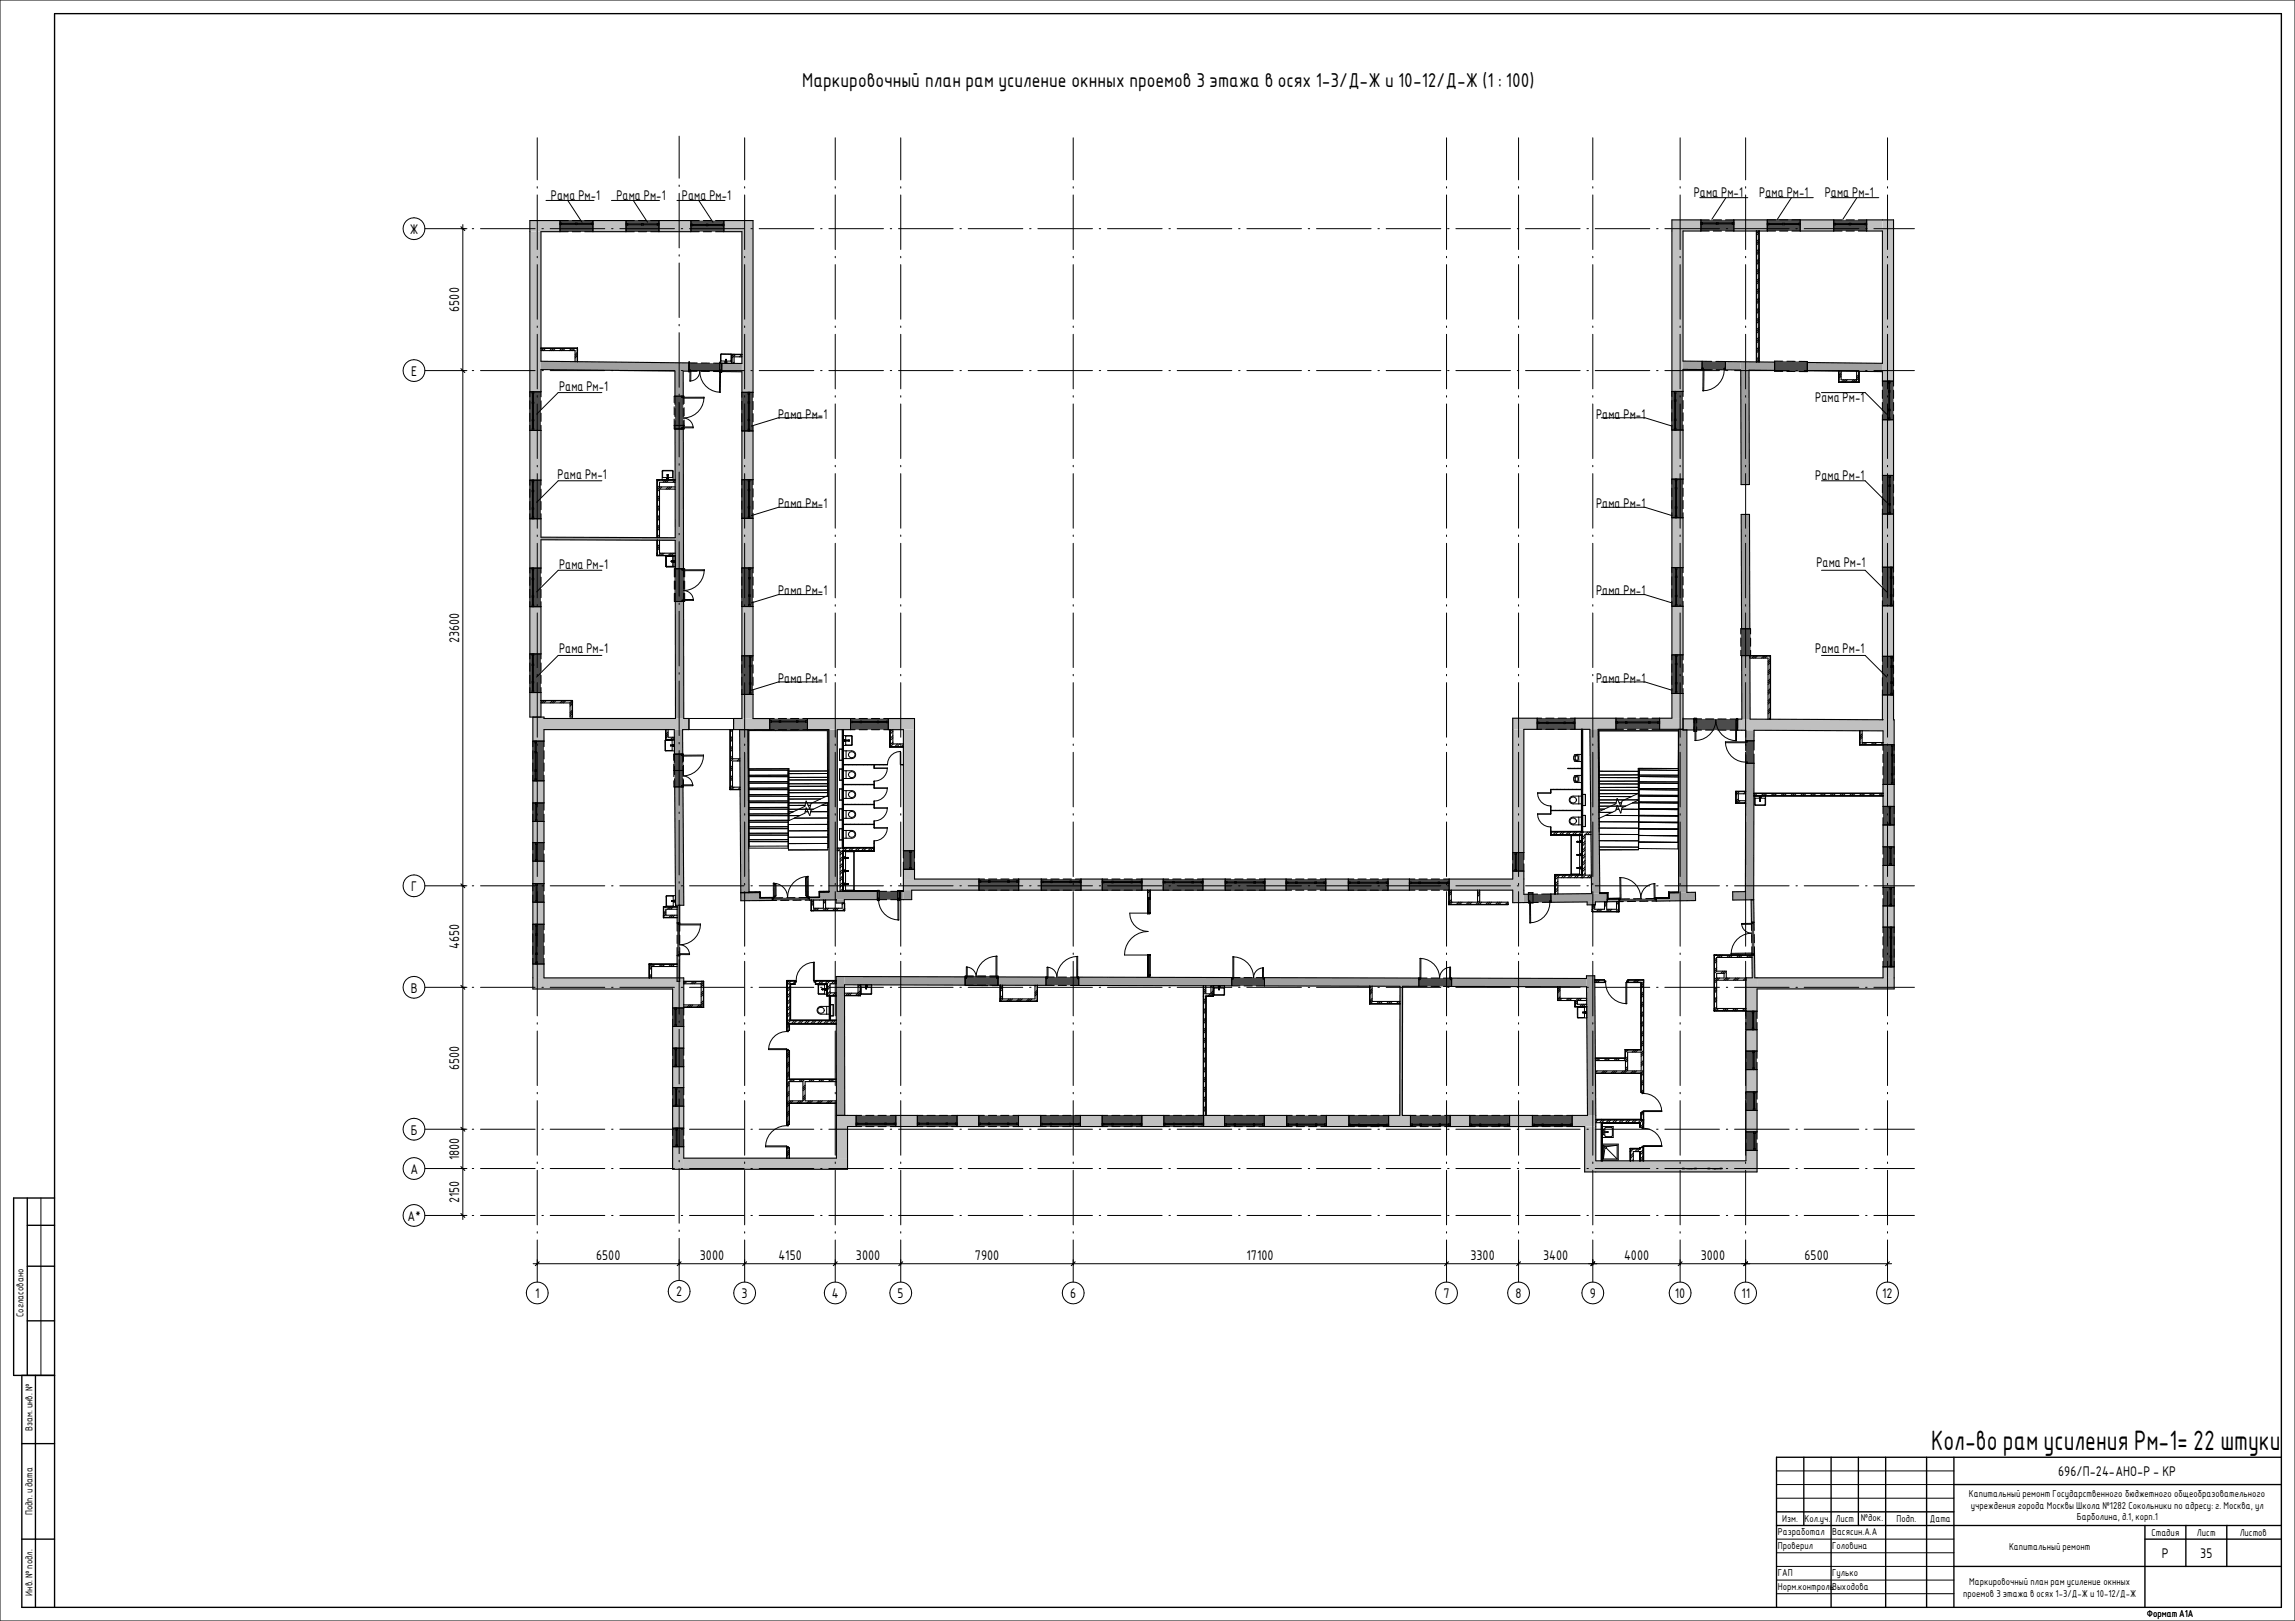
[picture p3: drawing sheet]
<svg xmlns="http://www.w3.org/2000/svg" width="841mm" height="594mm" viewBox="0 0 841 594" stroke-linecap="round" stroke-linejoin="round" font-family="sans-serif">
<defs><g id="words">
<text font-size="9.9" x="707.7" y="531.3">Кол-во рам усиления Рм-1= 22 штуки</text>
<text font-size="7.1" x="294" y="31.9">Маркировочный план рам усиление окнных проемов 3 этажа в осях 1-3/Д-Ж и 10-12/Д-Ж (1 : 100)</text>
<g font-size="4.9">
<text x="201.9" y="73.3">Рама Рм-1</text>
<text x="225.9" y="73.3">Рама Рм-1</text>
<text x="249.9" y="73.3">Рама Рм-1</text>
<text x="620.7" y="72.3">Рама Рм-1</text>
<text x="644.7" y="72.3">Рама Рм-1</text>
<text x="668.7" y="72.3">Рама Рм-1</text>
<text x="150.3" y="85.8">Ж</text>
<text x="168.3" y="114.2" transform="rotate(-90 168.3 114.2)">6500</text>
<text x="150.7" y="137.8">Е</text>
<text x="204.9" y="143.3">Рама Рм-1</text>
<text x="665.2" y="147.4">Рама Рм-1</text>
<text x="285.2" y="153.4">Рама Рм-1</text>
<text x="585" y="153.4">Рама Рм-1</text>
<text x="204.4" y="175.5">Рама Рм-1</text>
<text x="665.2" y="175.8">Рама Рм-1</text>
<text x="285.2" y="186.2">Рама Рм-1</text>
<text x="585" y="186.2">Рама Рм-1</text>
<text x="204.9" y="208.7">Рама Рм-1</text>
<text x="665.7" y="208">Рама Рм-1</text>
<text x="285.2" y="218.2">Рама Рм-1</text>
<text x="585" y="218.2">Рама Рм-1</text>
<text x="168.3" y="235.7" transform="rotate(-90 168.3 235.7)">23600</text>
<text x="204.9" y="239.2">Рама Рм-1</text>
<text x="665.2" y="239.5">Рама Рм-1</text>
<text x="285.2" y="250.2">Рама Рм-1</text>
<text x="585" y="250.2">Рама Рм-1</text>
<text x="150.7" y="326.6">Г</text>
<text x="168.3" y="347.8" transform="rotate(-90 168.3 347.8)">4650</text>
<text x="150.6" y="363.8">В</text>
<text x="168.3" y="392.3" transform="rotate(-90 168.3 392.3)">6500</text>
<text x="150.6" y="415.8">Б</text>
<text x="168.3" y="425.1" transform="rotate(-90 168.3 425.1)">1800</text>
<text x="150.4" y="430.2">А</text>
<text x="168.3" y="440.9" transform="rotate(-90 168.3 440.9)">2150</text>
<text x="149.3" y="447.4">А*</text>
<text x="218.5" y="461.8">6500</text>
<text x="256.5" y="461.8">3000</text>
<text x="285.3" y="461.8">4150</text>
<text x="313.7" y="461.8">3000</text>
<text x="357.3" y="461.8">7900</text>
<text x="456.9" y="461.8">17100</text>
<text x="538.9" y="461.8">3300</text>
<text x="565.6" y="461.8">3400</text>
<text x="595.2" y="461.8">4000</text>
<text x="623.3" y="461.8">3000</text>
<text x="661.3" y="461.8">6500</text>
<text x="196.1" y="475.6">1</text>
<text x="247.8" y="475">2</text>
<text x="271.8" y="475.6">3</text>
<text x="304.8" y="475.6">4</text>
<text x="329" y="475.6">5</text>
<text x="392.2" y="475.6">6</text>
<text x="529" y="475.6">7</text>
<text x="555.4" y="475.6">8</text>
<text x="582.6" y="475.6">9</text>
<text x="613.8" y="475.6">10</text>
<text x="638.2" y="475.6">11</text>
<text x="689.8" y="475.6">12</text>
<text x="754.3" y="541">696/П-24-АНО-Р - КР</text>
<text x="792.3" y="570.9">Р</text>
<text x="806.4" y="570.9">35</text>
</g>
<g font-size="3.5">
<text x="8.6" y="482.7" transform="rotate(-90 8.6 482.7)">Согласовано</text>
<text x="11.9" y="524.5" transform="rotate(-90 11.9 524.5)">Взам. инв. №</text>
<text x="721.6" y="548.7">Капитальный ремонт Государственного бюджетного общеобразовательного</text>
<text x="11.9" y="555.3" transform="rotate(-90 11.9 555.3)">Подп. и дата</text>
<text x="653.2" y="557.7">Изм.</text>
<text x="661.3" y="557.7">Кол.уч.</text>
<text x="672.7" y="557.7">Лист</text>
<text x="682" y="557.5">№док.</text>
<text x="695" y="557.7">Подп.</text>
<text x="707.3" y="557.7">Дата</text>
<text x="722.2" y="552.9">учреждения города Москвы Школа №1282 Сокольники по адресу: г. Москва, ул</text>
<text x="761.1" y="557.1">Барболина, д.1, корп.1</text>
<text x="651.6" y="562.7">Разработал</text>
<text x="671.4" y="562.7">Васясин.А.А</text>
<text x="788.5" y="563">Стадия</text>
<text x="805.2" y="563">Лист</text>
<text x="820.8" y="563">Листов</text>
<text x="651.6" y="567.7">Проверил</text>
<text x="671.4" y="567.7">Головина</text>
<text x="736.3" y="568.1">Капитальный ремонт</text>
<text x="651.6" y="577.7">ГАП</text>
<text x="671.4" y="577.7">Гулько</text>
<text x="721.7" y="580.9">Маркировочный план рам усиление окнных</text>
<text x="11.9" y="584.8" transform="rotate(-90 11.9 584.8)">Инв. № подл.</text>
<text x="651.6" y="582.7">Норм.контрольВыходова</text>
<text x="719.4" y="585.1">проемов 3 этажа в осях 1-3/Д-Ж и 10-12/Д-Ж</text>
<text x="786.8" y="592.7">Формат А1А</text>
</g>
</g></defs>
<g fill="#c0c0c0">
<path d="M250.6 424.4h60v4.1h-60z"/>
<path d="M306.5 408.8h4.1v15.6h-4.1z"/>
<path d="M580.7 412.9h4.1v16.6h-4.1z"/>
<path d="M584.8 425.4h55v4.1h-55z"/>
<path d="M643.9 358.4h50.3v4h-50.3z"/>
<path d="M195.3 358.4h55.3v4.1h-55.3z"/>
<path d="M576.2 408.8v4.1h8.6v-4.1zM553.2 408.8v4.1h8.4v-4.1zM531.5 408.8v4.1h7.2v-4.1zM508.9 408.8v4.1h8v-4.1zM486.1 408.8v4.1h8.2v-4.1zM463.3 408.8v4.1h8.2v-4.1zM441.1 408.8v4.1h7.7v-4.1zM418.5 408.8v4.1h8v-4.1zM396 408.8v4.1h7.9v-4.1zM373.3 408.8v4.1h8.1v-4.1zM350.8 408.8v4.1h7.9v-4.1zM328.3 408.8v4.1h7.9v-4.1zM310.6 408.8v4.1h3.1v-4.1z"/>
<path d="M639.8 421.6v7.9h4.1v-7.9zM639.8 406.9v7.9h4.1v-7.9zM639.8 392v8.1h4.1v-8.1zM639.8 377.4v7.8h4.1v-7.8zM639.8 358.4v12.2h4.1v-12.2z"/>
<path d="M684.1 80.6v4.1h5.8v-4.1zM659.8 80.6v4.1h12.2v-4.1zM635.4 80.6v4.1h12.3v-4.1zM612.7 80.6v4.1h10.7v-4.1z"/>
<path d="M612.7 254.2v9h4.1v-9zM612.7 222.2v17.8h4.1v-17.8zM612.7 189.7v18.3h4.1v-18.3zM612.7 157.6v18h4.1v-18zM612.7 84.7v58.8h4.1v-58.8z"/>
<path d="M325.5 263.3v4.1h9.7v-4.1zM295.9 263.3v4.1h15.8v-4.1zM271.9 263.3v4.1h10.2v-4.1z"/>
<path d="M271.9 254.5v8.8h4.1v-8.8zM271.9 222.3v18h4.1v-18zM271.9 190v18.1h4.1v-18.1zM271.9 157.9v17.9h4.1v-17.9zM271.9 80.8v63h4.1v-63z"/>
<path d="M265.3 80.8v4.1h6.6v-4.1zM241.5 80.8v4.1h11.7v-4.1zM217.3 80.8v4.1h12.1v-4.1zM194.2 80.8v4.1h11v-4.1z"/>
<path d="M194.2 253.8v9h4.1v-9zM194.2 222.3v17.3h4.1v-17.3zM194.2 190.1v18.1h4.1v-18.1zM194.2 157.7v18.3h4.1v-18.3zM194.2 84.9v58.7h4.1v-58.7z"/>
<path d="M246.5 420.2v8.3h4.1v-8.3zM246.5 405.4v8h4.1v-8zM246.5 390.9v7.7h4.1v-7.7zM246.5 376.2v7.9h4.1v-7.9zM246.5 362.5v6.9h4.1v-6.9z"/>
<path d="M608.2 263.2v4.1h8.6v-4.1zM577.2 263.2v4.1h15v-4.1zM554.4 263.2v4.1h8.9v-4.1z"/>
<path d="M690.1 354.3v4.1h4.1v-4.1zM690.1 332v7.8h4.1v-7.8zM690.1 317.2v8h4.1v-8zM690.1 302.3v8.1h4.1v-8.1zM690.1 287.5v8h4.1v-8zM690.1 263.8v9.1h4.1v-9.1z"/>
<path d="M689.9 254.7v9.1h4.1v-9.1zM689.9 222v18.5h4.1v-18.5zM689.9 188.4v19.5h4.1v-19.5zM689.9 153.8v20.4h4.1v-20.4zM689.9 80.6v59.1h4.1v-59.1z"/>
<path d="M195.3 353.3v5.1h4.1v-5.1zM195.3 330.6v8.1h4.1v-8.1zM195.3 315.6v8.2h4.1v-8.2zM195.3 301v7.8h4.1v-7.8zM195.3 286.2v8h4.1v-8zM195.3 262.8v8.8h4.1v-8.8z"/>
<path d="M331.1 318.6v3.6h4.1v-3.6zM331.1 267.4v44.4h4.1v-44.4z"/>
<path d="M531.1 322.2v4h27.4v-4zM508.7 322.2v4h7.8v-4zM485.9 322.2v4h8.2v-4zM463.6 322.2v4h7.7v-4zM440.9 322.2v4h8.1v-4zM418.5 322.2v4h7.8v-4zM396.2 322.2v4h7.7v-4zM373.3 322.2v4h8.3v-4zM331.1 322.2v4h27.7v-4z"/>
<path d="M554.4 319.2v3h4.1v-3zM554.4 267.3v45.1h4.1v-45.1z"/>
</g>
<g fill="#fff">
<path d="M592.4 330.4h.8v3.6h-.8z"/>
<path d="M583.6 333.2h8.8v.8h-8.8z"/>
<path d="M588 330.5h.8v2.7h-.8z"/>
<path d="M583.6 331.6h.8v1.6h-.8z"/>
<path d="M297.4 329.9h.8v3.8h-.8z"/>
<path d="M298.2 332.9h11.2v.8h-11.2z"/>
<path d="M301.8 329.8h.8v3.1h-.8z"/>
<path d="M308.6 331h.8v1.9h-.8z"/>
<path d="M531.1 330.6h21.6v.8h-21.6z"/>
<path d="M531.1 326.2h.8v4.4h-.8z"/>
<path d="M541.5 326.2h.8v4.4h-.8z"/>
<path d="M267.7 288.5h3.5v.8h-3.5z"/>
<path d="M267.7 267.4h.8v21.1h-.8z"/>
<path d="M268.5 278.1h2.6v.8h-2.6z"/>
<path d="M243.2 335.4h5v.8h-5z"/>
<path d="M243.2 332.4h.8v3h-.8z"/>
<path d="M244 332.4h4.2v.8h-4.2z"/>
<path d="M244 270.2h3.1v.8h-3.1z"/>
<path d="M244 267.4h.8v2.8h-.8z"/>
<path d="M240.9 198h.8v4.7h-.8z"/>
<path d="M241.7 175.9h5.7v.8h-5.7z"/>
<path d="M241.7 178.5h5.7v.8h-5.7z"/>
<path d="M268.2 130h.8v3.2h-.8z"/>
<path d="M269 130h2.9v.8h-2.9z"/>
<path d="M628.3 369.6h11.5v.8h-11.5z"/>
<path d="M628.3 350.1h.8v19.5h-.8z"/>
<path d="M629.1 350.1h12.9l.1 .8h-13z"/>
<path d="M629.1 358.4h10.7v.8h-10.7z"/>
<path d="M629.1 355.9h3.5v.8h-3.5z"/>
<path d="M631.8 356.7h.8v1.7h-.8z"/>
<path d="M578.1 368h3.4v.8h-3.4z"/>
<path d="M441.9 364.2h2.7v.8h-2.7z"/>
<path d="M441.1 361.3h.8v3.7h-.8z"/>
<path d="M314.5 360.9h.8v3.9h-.8z"/>
<path d="M309.5 364h5v.8h-5z"/>
<path d="M303.3 363.8h3.2v1h-3.2z"/>
<path d="M303.3 360.5h.9v3.3h-.9z"/>
<path d="M257 359.7h.8v9.4h-.8z"/>
<path d="M250.6 368.3h6.4v.8h-6.4z"/>
<path d="M250.6 359.7h6.4v.8h-6.4z"/>
<path d="M636.3 293.5h3.4v.8h-3.4z"/>
<path d="M636.3 290.9h.8v2.6h-.8z"/>
<path d="M641.3 240.4h7.5v.8h-7.5z"/>
<path d="M648 241.2h.8v22.4h-.8z"/>
<path d="M571.7 365.9h9.8v.8h-9.8z"/>
<path d="M238 353.4h.8v5h-.8z"/>
<path d="M238.8 353.4h9.3v.8h-9.3z"/>
<path d="M303.3 359.6h3.2v.9h-3.2z"/>
<path d="M288.6 374.1h17.9v.9h-17.9z"/>
<path d="M288.4 403.4h18.1v.8h-18.1z"/>
<path d="M288.4 395.6h.8v7.8h-.8z"/>
<path d="M289.2 395.6h17.3v.8h-17.3z"/>
<path d="M288.6 360.5h.9v13.6h-.9z"/>
<path d="M294.3 396.4h.8v7h-.8z"/>
<path d="M198.3 127.7h13.2v.8h-13.2z"/>
<path d="M210.7 128.5h.8v4h-.8z"/>
<path d="M570 320.7h.9v6.9h-.9z"/>
<path d="M570.9 320.7h9.1v1h-9.1z"/>
<path d="M580 305.9h.9v14.8h-.9z"/>
<path d="M568.5 304.9h11.5v1h-11.5z"/>
<path d="M580 304.9h3v1h-3z"/>
<path d="M601.5 360h.8v25.6h-.8z"/>
<path d="M584.7 392.5h16.8v.8h-16.8z"/>
<path d="M584.7 387.9h11v.8h-11z"/>
<path d="M595.7 388.7h.8v3.8h-.8z"/>
<path d="M596.5 384.8h5v.8h-5z"/>
<path d="M595.7 384.8h.8v3.9h-.8z"/>
<path d="M601.5 385.6h.8v6.9h-.8z"/>
<path d="M584.8 410.5h2.2v.9h-2.2z"/>
<path d="M597.6 422h1v3.4h-1z"/>
<path d="M597.6 421.1h3.5v.9h-3.5z"/>
<path d="M587 410.5h15.1v.9h-15.1z"/>
<path d="M420.7 326.2h.8v2.8h-.8z"/>
<path d="M298.8 359.6v.9h4.5v-.9zM288.6 359.6v.9h2.8v-.9z"/>
<path d="M288.4 385.1v10.5h.8v-10.5zM288.4 375v2.6h.8v-2.6z"/>
<path d="M288.4 420.7v3.7h.8v-3.7zM288.4 404.2v7.9h.8v-7.9z"/>
<path d="M596.6 359.2v.8h5.7v-.8zM584.5 359.2v.8h3.5v-.8z"/>
<path d="M601.5 407.8v2.7h.8v-2.7zM601.5 392.5v7.8h.8v-7.8z"/>
<path d="M601.1 420.6v4.8h1v-4.8zM601.1 411.4v1.7h1v-1.7z"/>
</g>
<g fill="#4c4c4c">
<path d="M313.7 408.8h14.6v4.1h-14.6z"/>
<path d="M336.2 408.8h14.6v4.1h-14.6z"/>
<path d="M358.7 408.8h14.6v4.1h-14.6z"/>
<path d="M381.4 408.8h14.6v4.1h-14.6z"/>
<path d="M403.9 408.8h14.6v4.1h-14.6z"/>
<path d="M426.5 408.8h14.6v4.1h-14.6z"/>
<path d="M448.8 408.8h14.5v4.1h-14.5z"/>
<path d="M471.5 408.8h14.6v4.1h-14.6z"/>
<path d="M494.3 408.8h14.6v4.1h-14.6z"/>
<path d="M516.9 408.8h14.6v4.1h-14.6z"/>
<path d="M538.7 408.8h14.5v4.1h-14.5z"/>
<path d="M561.6 408.8h14.6v4.1h-14.6z"/>
<path d="M639.8 414.8h4.1v6.8h-4.1z"/>
<path d="M639.8 400.1h4.1v6.8h-4.1z"/>
<path d="M639.8 370.6h4.1v6.8h-4.1z"/>
<path d="M639.8 385.2h4.1v6.8h-4.1z"/>
<path d="M690.1 339.8h4.1v14.5h-4.1z"/>
<path d="M690.1 325.2h4.1v6.8h-4.1z"/>
<path d="M690.1 310.4h4.1v6.8h-4.1z"/>
<path d="M690.1 295.5h4.1v6.8h-4.1z"/>
<path d="M690.1 272.9h4.1v14.6h-4.1z"/>
<path d="M612.7 143.5h4.1v14.1h-4.1z"/>
<path d="M612.7 175.6h4.1v14.1h-4.1z"/>
<path d="M612.7 208h4.1v14.2h-4.1z"/>
<path d="M612.7 240h4.1v14.2h-4.1z"/>
<path d="M672 80.6h12.1v4.1h-12.1z"/>
<path d="M647.7 80.6h12.1v4.1h-12.1z"/>
<path d="M623.4 80.6h12v4.1h-12z"/>
<path d="M331.1 311.8h4.1v6.8h-4.1z"/>
<path d="M271.9 143.8h4.1v14.1h-4.1z"/>
<path d="M271.9 175.8h4.1v14.2h-4.1z"/>
<path d="M271.9 208.1h4.1v14.2h-4.1z"/>
<path d="M271.9 240.3h4.1v14.2h-4.1z"/>
<path d="M282.1 263.3h13.8v4.1h-13.8z"/>
<path d="M311.7 263.3h13.8v4.1h-13.8z"/>
<path d="M253.2 80.8h12.1v4.1h-12.1z"/>
<path d="M229.4 80.8h12.1v4.1h-12.1z"/>
<path d="M205.2 80.8h12.1v4.1h-12.1z"/>
<path d="M194.2 143.6h4.1v14.1h-4.1z"/>
<path d="M194.2 176h4.1v14.1h-4.1z"/>
<path d="M194.2 239.6h4.1v14.2h-4.1z"/>
<path d="M194.2 208.2h4.1v14.1h-4.1z"/>
<path d="M195.3 271.6h4.1v14.6h-4.1z"/>
<path d="M195.3 294.2h4.1v6.8h-4.1z"/>
<path d="M195.3 308.8h4.1v6.8h-4.1z"/>
<path d="M195.3 323.8h4.1v6.8h-4.1z"/>
<path d="M195.3 338.7h4.1v14.6h-4.1z"/>
<path d="M246.5 369.4h4.1v6.8h-4.1z"/>
<path d="M246.5 384.1h4.1v6.8h-4.1z"/>
<path d="M246.5 398.6h4.1v6.8h-4.1z"/>
<path d="M246.5 413.4h4.1v6.8h-4.1z"/>
<path d="M554.4 312.4h4.1v6.8h-4.1z"/>
<path d="M592.2 263.2h16v4.1h-16z"/>
<path d="M563.3 263.2h13.9v4.1h-13.9z"/>
<path d="M689.9 240.5h4.1v14.2h-4.1z"/>
<path d="M689.9 207.9h4.1v14.1h-4.1z"/>
<path d="M689.9 174.2h4.1v14.2h-4.1z"/>
<path d="M689.9 139.7h4.1v14.1h-4.1z"/>
<path d="M449 322.2h14.6v4h-14.6z"/>
<path d="M426.3 322.2h14.6v4h-14.6z"/>
<path d="M471.3 322.2h14.6v4h-14.6z"/>
<path d="M494.1 322.2h14.6v4h-14.6z"/>
<path d="M516.5 322.2h14.6v4h-14.6z"/>
<path d="M403.9 322.2h14.6v4h-14.6z"/>
<path d="M381.6 322.2h14.6v4h-14.6z"/>
<path d="M358.8 322.2h14.5v4h-14.5z"/>
</g>
<path d="M198.3 196.9l49.1 .2v.9l-49.1-.2z" fill="#a0a0a0"/>
<g fill="#fff">
<path d="M198.3 256.8h11.4v.8h-11.4z"/>
<path d="M208.9 257.6h.8v5.2h-.8z"/>
</g>
<path d="M248.1 350.2v9.4h1v-9.4zM248.2 331.8v6.4h.9v-6.4z" fill="#a0a0a0"/>
<g fill="#fff">
<path d="M379.3 361.1h.8v5.8h-.8z"/>
<path d="M366.6 366.1h12.7v.8h-12.7z"/>
<path d="M366.6 361.1h.8v5h-.8z"/>
<path d="M441.1 365h.8v43.8h-.8z"/>
<path d="M443.8 361.3h.8v2.9h-.8z"/>
<path d="M502.1 367h11v.8h-11z"/>
<path d="M502.1 361.4h.8v5.6h-.8z"/>
</g>
<path d="M513.1 361.5h.9l-.1 47.3h-.9z" fill="#a0a0a0"/>
<g fill="#fff">
<path d="M570.9 361.6h.8v5.1h-.8z"/>
<path d="M577.3 366.7h.8v2.1h-.8z"/>
</g>
<path d="M642 350l.2 8.4h.9l-.1-8.4zM641.7 329.8l.2 8.2h.9l-.1-8.2z" fill="#a0a0a0"/>
<g fill="#fff">
<path d="M568.3 289.3l11.3 .1z"/>
<path d="M568.4 297l11.2 .1z"/>
<path d="M643.8 84.7h.8v47.9h-.8z"/>
<path d="M642.8 290.8h47.3v.8h-47.3z"/>
<path d="M636.3 290.1h3.4v.8h-3.4z"/>
<path d="M307.9 311.8h.9v14.9h-.9z"/>
<path d="M308.8 310.8h11.4v1h-11.4z"/>
<path d="M306.8 310.8h2v1h-2z"/>
<path d="M309.1 287.5l11.2 .1z"/>
<path d="M309.1 294.8l11.2 .1z"/>
<path d="M309.1 302.1l11.2 .1z"/>
<path d="M326.3 272.6h4.8v1h-4.8z"/>
<path d="M326.3 267.4h.9v5.2h-.9z"/>
<path d="M580 320.7h3.2v1h-3.2z"/>
<path d="M574.6 281.6l5 .1z"/>
<path d="M681.6 272.1h8.5v.8h-8.5z"/>
<path d="M681.6 267.8h.8v4.3h-.8z"/>
<path d="M680.4 136.1h.8v3.9h-.8z"/>
<path d="M673.9 139.2h6.5v.8h-6.5z"/>
<path d="M673.9 136h.8v3.2h-.8z"/>
<path d="M568.3 303.1l.1 1.6zM568.3 295.4l.1 2.9zM568.3 289.4l.1 1.2z"/>
<path d="M330 280.2l1.1 .1zM309.1 280.2l16.1 .1z"/>
<path d="M320.3 308.2l.1 2.2zM320.3 300.9l.1 2.5zM320.3 293.6l.1 2.5zM320.3 286.3l.1 2.5zM320.3 280.3l.1 1.2z"/>
</g>
<g fill="#a0a0a0">
<path d="M582.6 267.3h3.1l.6 60.2h-3z"/>
<path d="M615.2 267.3l3 .2v59.5l-3 .1z"/>
<path d="M611.8 327.1l6.4-.1 .1 3.1-6.5 .1z"/>
<path d="M558.5 327.7v3.1h1.7l-.1-3.1zM568.4 327.6v3.1l20.6-.2v-3.1z"/>
<path d="M639.8 279.7l-.1 50.1h3l.1-50.1zM639.8 267.6v3.9h3v-3.9z"/>
</g>
<path d="M638.4 263.5l51.7 .3v4.1l-51.8-.3z" fill="#c0c0c0"/>
<g fill="#a0a0a0">
<path d="M638.3 240.7h3l.1 22.8h-3z"/>
<path d="M303.8 267.4h3v59.3h-3z"/>
<path d="M271.1 267.4h3l.4 62.7h-3z"/>
<path d="M274.5 327h4v3l-4 .1z"/>
<path d="M331.1 326.2h3v3.5h-3z"/>
<path d="M632.4 132.5l-.1 3 5.6 .1v-3zM616.8 132.3v3.1h7v-3z"/>
<path d="M247.3 288.4l.3 43.4h3l-.3-43.4zM247.1 267.4l.1 9h3v-9zM247.2 275.1h.4z"/>
</g>
<path d="M268.9 263.3l-.1 4.1h3.1v-4.1zM250.6 263.3v4.1h1.9v-4.1z" fill="#c0c0c0"/>
<g fill="#a0a0a0">
<path d="M306.4 357.9h3.1l.1 50.9h-3.1z"/>
<path d="M581.7 330.6l3-.1v1.1h-3z"/>
<path d="M581.4 357.6h3l.4 51.2h-3z"/>
<path d="M306.4 329.7h3v1.2l-3 .1z"/>
<path d="M264.5 133.1v3.1l7.4 .1v-3.1zM198.3 132.4v3l54.2 .6v-3z"/>
<path d="M532 358.5v3l49.4 .1v-3zM463.4 358.3v3l56.6 .2v-3.1zM395.3 358.1v3l56.1 .2v-3zM365.7 358v3.1h17.6v-3zM309.5 357.9v3l44.2 .1v-3z"/>
<path d="M329.8 326.7v3h1.3v-3zM303.8 326.7l2.6 .1v2.9h15.2v-3z"/>
<path d="M247.5 220.4v42.9h3.1l-.1-42.9zM247.4 157.2l.1 51.2h3l-.1-51.2zM247.3 136l.1 9.2h3v-9.2z"/>
</g>
<path d="M554.4 326.2h4.1v4.6h-4.1z" fill="#c0c0c0"/>
<path d="M300.3 326.8h6.1v3l-6 .1z" fill="#a0a0a0"/>
<path d="M199.4 263.3h51.2v4.1h-51.2z" fill="#c0c0c0"/>
<path d="M618.2 327l.1 3.1 3.1-.1v-3zM635 326.8v3.1l4.7-.1v-3z" fill="#a0a0a0"/>
<path d="M636.8 263.5v4.1h1.5l.1-4.1zM616.8 263.4v4.1h4v-4z" fill="#c0c0c0"/>
<g fill="#a0a0a0">
<path d="M278.5 329.1v.9h4.6l-.1-1zM296.6 328.9l.1 1h3.7l-.1-1z"/>
<path d="M589 329.5v1l4.4-.1v-.9zM607 329.3v.9h4.8v-1z"/>
<path d="M662.4 132.8v3.1l27.5 .3v-3zM637.9 132.6v3l12.5 .1v-3z"/>
</g>
<g fill="#4c4c4c">
<path d="M638 230.4h3.5l.1 9.9h-3.6z"/>
<path d="M650.4 132.3l12 .2v3.7l-12-.1z"/>
<path d="M621.3 263.2l-.1 .6h.3v4.3h.3v-4.9zM620.8 263.8v4.3h.4v-4.3z"/>
<path d="M560.1 327.1l.1 3.1h.4v.6l.3 .1h.9v-3.7zM560.2 330.8l.4 .1z"/>
<path d="M354.5 357.7v.3h-.4l.1 .6h-.5v2.6h12v-2.6h-.4v-.6h-.3v-.3zM365.3 357.7l.1 .3h.3v-.3zM353.7 357.7v.3h.4v-.3z"/>
<path d="M321.6 326.3v2.8h.4v.6h-.4v.3h.6v-3.7zM329 326.4l.1 3.6v-.3h.3l-.1-.6h.5v-2.7zM329.4 329.7v.3h.4v-.3z"/>
<path d="M250.2 276.4v.4h.2v-.4zM246.9 276.4v6h3.6l-.1-5.3h-.2v-.3l-.5 .1v-.5z"/>
<path d="M250.5 208.4v.4h.4v-.4zM247.1 208.4l.1 12h2.8v-.4h.5v-.3h.4v-10.6l-.4 .1v-.4l-.6 .1v-.5zM250.5 220h.4zM250.5 220v.4h.4v-.4z"/>
<path d="M247.1 155.9v1.3h2.8v-.5l.5 .1v-.3h.3v-.6zM250.4 156.8h.3zM250.4 156.8v.4h.3v-.4z"/>
<path d="M263.8 132.7l-.1 3.8 .1-.3h.3l-.1-.6h.5v-2.5h-.5v-.4zM264.1 136.2v.3h.4v-.3zM252.5 136l.1 .3zM252.5 132.6l.1 2.9z"/>
</g>
<path d="M638.3 240.3v.4h3v-.4zM638.1 188.5l.1 41.9h3.1l-.1-41.9zM637.9 135.6l.2 42h3l-.1-42z" fill="#a0a0a0"/>
<g fill="#4c4c4c">
<path d="M252.5 133l12 .1v2.5h-.5l.1 .6-11.2-.2 .1-.5h-.5z"/>
<path d="M247.4 145.2h2.4v.5l.6-.1v11.2l-.5-.1v.5h-2.5z"/>
<path d="M247.5 208.4h2.4v.5l.6-.1v11.2h-.5v.4h-2.5z"/>
<path d="M247.2 276.4h2.5v.5l.5-.1 .1 11.2-.6-.1v.5h-2.4z"/>
<path d="M248.2 338.2h.3l.1 .5 .5-.1v11.2h-.5l-.1 .4h-.4z"/>
</g>
<g fill="#fff">
<path d="M278.5 327l.2 1.9z"/>
<path d="M300.2 326.8l.1 1.9z"/>
<path d="M278.5 328.9l4.5 .1zM296.6 328.8l3.7 .1z"/>
<path d="M274.5 326.9l4 .1zM300.3 326.7l3.5 .1z"/>
</g>
<g fill="#4c4c4c">
<path d="M283.4 329l12.8-.1v.4h.4l.1 .6-13.6 .1-.1-.6h.5z"/>
<path d="M321.6 326.7h8.2v2.4h-.5l.1 .6h-7.4v-.6h-.4z"/>
<path d="M354.1 358h11.2v.6h.4v2.5l-12-.1v-2.4h.5z"/>
<path d="M383.7 358.1h11.2v.6h.4v2.4h-12v-2.5h.5z"/>
<path d="M451.8 358.3h11.2l-.1 .5h.5v2.5h-12v-2.5h.5z"/>
<path d="M520.4 358.4l11.2 .1-.1 .5h.5v2.5h-12v-2.5h.5z"/>
<path d="M560.1 327.7l8.3-.1v2.5h-.5l.1 .6-7.4 .1v-.6h-.4z"/>
</g>
<g fill="#fff">
<path d="M611.6 327.1l.2 2.1z"/>
<path d="M589 327.3l.2 2.2z"/>
<path d="M589.2 329.4l4.2 .1zM607 329.1l4.6 .1z"/>
<path d="M586.3 327.3l2.7 .1zM611.8 327.1l3.4 .1z"/>
</g>
<g fill="#4c4c4c">
<path d="M593.4 329.8h.4v-.3l12.8-.2-.1 .3h.5v.6l-13.6 .2z"/>
<path d="M641.9 338.4l.5 .1v-.5h.4l.2 12h-.4v-.5l-.6 .1z"/>
<path d="M639.8 271.9l.5 .1v-.5h2.5v8.2h-2.5v-.5l-.5 .1z"/>
<path d="M623.8 132.4l8.6 .1-.1 2.5h-.5l.1 .5-7.7-.1v-.5h-.4z"/>
<path d="M621.2 263.5v.3h.3v3.7l14.6 .1v-3.7h.3v-.4zM636.4 263.9v3.7h.4v-3.7zM620.8 263.8v3.7h.4v-3.7z"/>
</g>
<g fill="#fff">
<path d="M240.9 202.7h6.6v.8h-6.6z"/>
<path d="M240.9 175.9h.8v21.1h-.8z"/>
<path d="M329.8 326.5l1.3 .2zM308.8 326.5l12.8 .2z"/>
</g>
<g fill="none" stroke="#000" stroke-width=".37">
<path d="M200.1 73.5h17.6M208.1 73.5l5.2 7.9M224.1 73.5h17.6M232.1 73.5l5.2 7.9M248.1 73.5h17.6M256.1 73.5l5.2 7.9M622.9 72.4h17.6M632.5 72.4l-5.2 8M646.9 72.4h17.6M656.5 72.4l-5.2 8M670.9 72.4h17.6M680.5 72.4l-5.2 8"/>
<path d="M205.2 80.8v4.1M205.2 81.7h.6v.6h-.6M205.8 82.2h5.1M205.8 81.9h5.1M210.9 81.7h.6v.6h-.6zM211.5 82.2h5.2M211.5 81.9h5.2M217.3 80.8v4.1M217.3 81.7h-.6v.6h.6M229.4 80.8v4.1M229.4 81.9h.6v.6h-.6M230 82.4h5.1"/>
<path d="M230 82.1h5.1M235.1 81.9h.6v.6h-.6zM235.7 82.4h5.2M235.7 82.1h5.2M241.5 80.8v4.1M241.5 81.9h-.6v.6h.6M253.2 80.8v4.1M253.2 82.2h.6v.5h-.6M253.8 82.3h5.1M253.8 82.6h5.1M258.9 82.2h.6v.5h-.6zM259.5 82.3h5.2"/>
<path d="M259.5 82.6h5.2M265.3 80.8v4.1M265.3 82.2h-.6v.5h.6M623.4 80.6v4.1M623.4 81.6h.6v.6h-.6M624 81.7h5M624 82.1h5M629 81.6h.6v.6h-.6zM629.6 81.7h5.2M629.6 82.1h5.2M635.4 80.6v4.1M635.4 81.6h-.6v.6h.6"/>
<path d="M644 84.7l-.2 .2M644.6 99.1l-.8 .8M644.6 99.7l-.8 .8M644.6 85.4l-.8 .8M644.6 87.7l-.8 .8M644.6 84.7l-.8 .8M644.6 88.3l-.8 .8M644.6 91.9l-.8 .8M644.6 95.5l-.8 .8M644.6 89l-.8 .8M644.6 92.5l-.8 .8M644.6 96.1l-.8 .8"/>
<path d="M644.6 91.3l-.8 .8M644.6 94.9l-.8 .8M644.6 98.5l-.8 .8M647.7 80.6v4.1M647.7 81.8h.6v.6h-.6M648.3 81.9h5M648.3 82.3h5M653.3 81.8h.6v.6h-.6zM653.9 81.9h5.2M653.9 82.3h5.2M659.8 80.6v4.1M659.8 81.8h-.7v.6h.7"/>
<path d="M672 80.6v4.1M672 81.8h.6v.6h-.6M672.6 82.3h5.1M672.6 82h5.1M677.7 81.8h.6v.6h-.6zM678.3 82.3h5.2M678.3 82h5.2M684.1 80.6v4.1M684.1 81.8h-.6v.6h.6M644.6 102.7l-.8 .8M644.6 106.3l-.8 .8M644.6 109.9l-.8 .8"/>
<path d="M644.6 113.5l-.8 .8M644.6 117.1l-.8 .8M644.6 103.3l-.8 .8M644.6 106.9l-.8 .8M644.6 110.5l-.8 .8M644.6 114.1l-.8 .8M644.6 117.7l-.8 .8M644.6 102.1l-.8 .8M644.6 105.6l-.8 .8M644.6 109.2l-.8 .8M644.6 112.8l-.8 .8M644.6 116.4l-.8 .8"/>
<path d="M198.6 127.7l-.3 .4M199.3 127.7l-.8 .8M199.9 127.7l-.8 .8M202.2 127.7l-.8 .8M202.9 127.7l-.8 .8M203.5 127.7l-.8 .8M205.8 127.7l-.8 .8M206.5 127.7l-.8 .8M207.1 127.7l-.8 .8M209.4 127.7l-.8 .8M210.1 127.7l-.8 .8M210.7 127.7l-.8 .8"/>
<path d="M211.5 129.8l-.8 .8M211.5 130.4l-.8 .8M211.5 129.1l-.8 .8M252.5 135.5h.5l-.2 4.1M252.5 133v3h.7l-.1 3.6h-.3M252.6 135.5v.5M252.8 139.6a3.6 3.6 0 0 0 3.7-3.5 7.6 7.6 0 0 0 7.5 7.7M252.9 135.7h.1M264.1 133.1h.1M264.2 129.7l3.8 .1v3.4l-3.9-.1zM264.2 129.9v2.4h1.7M264.3 135.6v.6"/>
<path d="M264.3 129.8l3.6 .1v2.4h-1.7M264.3 129.8l-.1 .1M264.5 135.6h-.5v8.2M264.5 133.1v3.1h-.7l-.1 7.6h.3M265.8 133h.1M265.8 132.5v.5M265.8 132.5h.1M265.9 132.4h.3M265.9 131.7v1.1h.3v-1.1M265.9 131.7v.2M265.9 131.7h.1M265.9 131.7h.3"/>
<path d="M266.2 132.5l.1 .5h-.5M266.2 131.7h.1M266.2 131.7v.2M268.8 130l-.6 .6M269 132.7l-.4 .5M269.5 130l-1.3 1.2M271.8 130l-.8 .8M271.9 130.5l-.3 .3M623.8 134.9h.4l-.1 8.3M623.8 132.4v3l.7 .1-.1 7.7h-.3M623.9 134.9v.5M631.9 135.5a7.8 7.8 0 0 1-7.8 7.7"/>
<path d="M632.2 135v.5M632.3 135h-.5l.1 .5M632.4 132.5l-.1 3h-.4M644.6 120.7l-.8 .8M644.6 124.2l-.8 .8M644.6 127.8l-.8 .8M644.6 131.4l-.8 .8M644.6 121.3l-.8 .8M644.6 124.9l-.8 .8M644.6 128.5l-.8 .8M644.6 132.1l-.6 .5M644.6 120l-.8 .8"/>
<path d="M644.6 123.6l-.8 .8M644.6 127.2l-.8 .8M644.6 130.8l-.8 .8M674.7 136.6l-.8 .8M674.7 137.2l-.8 .8M674.7 137.8l-.8 .8M675.7 139.2l-.8 .8M676.4 139.2l-.8 .8M677 139.2l-.8 .8M679.3 139.2l-.8 .8M680 139.2l-.8 .8M681.2 137.9l-.8 .8"/>
<path d="M681.2 138.5l-1.4 1.5M681.2 137.3l-.8 .8M689.9 139.7h4.1M692.1 139.7v.6h.6v-.6M194.2 143.6h4.1M194.2 157.7h4.1M195.1 143.6v.6h.5v-.6M195.1 147.3h.5v.5h-.5zM195.1 153.7h.5v.5h-.5zM195.1 157.7v-.6h.5v.6M195.2 144.2v3.1M195.2 147.8v5.9"/>
<path d="M195.2 154.2v2.9M195.5 144.2v3.1M195.5 147.8v5.9M195.5 154.2v2.9M220.6 143.9h-16l-7.9 7.9M247.1 149.1v3M247.1 153.6v2.3h.3M249.8 145.2v.5l8.2-.1M250.4 145.2h-3.3v2.4M250.4 145.2h.3v.4M250.4 145.2v.7h7.6v-.3M250.4 145.4h-.6"/>
<path d="M250.4 157h-.5M250.7 145.9v2M250.7 149.4v3M250.7 153.9v2h-.3M254 156.8v-.3h-3.6v.7h-3M254 156.8l-4.1-.1v.5M258 145.6a7.6 7.6 0 0 1-7.6 7.6 3.6 3.6 0 0 1 3.6 3.6M271.9 157.9h4.1M271.9 143.8h4.1M274.2 153.7h.5v.5h-.5zM274.2 147.3h.5v.5h-.5zM274.2 143.8v.6h.5v-.6"/>
<path d="M274.2 157.9v-.6h.5v.6M274.3 144.4v2.9M274.3 147.8v5.9M274.3 154.2v3.1M274.6 144.4v2.9M274.6 147.8v5.9M274.6 154.2v3.1M301.3 153.1h-16l-9.9 3.1M586.8 153.1h16l10 3.1M612.7 143.5h4.1M612.7 157.6h4.1M613.6 153.6h.6v.5h-.6z"/>
<path d="M613.6 157.6v-.6h.6v.6M613.6 143.5v.6h.6v-.6M613.6 146.6h.6v.5h-.6zM613.8 144.1v2.5M613.8 147.1v6.5M613.8 154.1v2.9M614.1 144.1v2.5M614.1 147.1v6.5M614.1 154.1v2.9M667.5 143.9h16.1l7.9 7.9M689.9 153.8h4.1M692.1 143.2h.6v.5h-.6z"/>
<path d="M692.1 150h.6v.5h-.6zM692.1 153.8v-.6h.6v.6M692.2 140.3v2.9M692.2 143.7v6.3M692.2 150.5v2.7M692.5 140.3v2.9M692.5 143.7v6.3M692.5 150.5v2.7M194.2 176h4.1M195 176v.6h.6v-.6M195 179.7h.6v.5h-.6zM195.1 176.6v3.1"/>
<path d="M195.5 176.6v3.1M220.6 176.2h-16l-7.9 7.9M241.5 175.9l-.6 .6M241.7 178l-.8 .8M241.9 178.5l-1 1M242.5 178.5l-1.6 1.6M242.7 175.8v-3.2l.2-.2 3.7 .1 .1 3.3M242.7 175.8h.1M242.7 175.8h3.9M243.8 175.9l-.8 .8M244.4 175.7h.1M244.4 175.2v.5"/>
<path d="M244.4 175.9l-.8 .8M244.4 175.2h.1M244.4 175.7h.5M244.4 175.2h.2M244.6 174.4v.2M244.6 174.4h.1M244.6 175h-1.7l-.1-2.4h3.7v2.4h-1.7M244.6 174.4v1.1h.2v-1.1M244.6 174.4h.2M244.6 175.1h.2M244.8 174.4h.1M244.8 174.4v.2"/>
<path d="M244.8 175.2h.1M244.9 178.5l-.8 .8M244.9 175.7h.1M244.9 175.2h.1M244.9 175.2v.5M245.1 175.9l-.8 .8M245.5 178.5l-.8 .8M246.1 178.5l-.8 .8M246.7 175.8h.1M247.4 175.9l-.8 .8M247.4 176.5l-.2 .2M271.9 175.8h4.1"/>
<path d="M274.2 179.3h.6v.5h-.6zM274.2 175.8v.6h.6v-.6M274.3 176.4v2.9M274.3 179.8v5.9M274.6 176.4v2.9M274.6 179.8v5.9M612.7 175.6h4.1M614 175.6v.6h.5v-.6M614 178.7h.5v.5h-.5zM614.1 176.2v2.5M614.1 179.2v6.5M614.4 176.2v2.5"/>
<path d="M614.4 179.2v6.5M667.5 176.2h16.1l7.9 7.9M689.9 174.2h4.1M692.2 174.2v.7h.6v-.7M692.2 177.8h.6v.4h-.6zM692.4 174.9v2.9M692.4 178.2v6.4M692.7 174.9v2.9M692.7 178.2v6.4M194.2 190.1h4.1M195 186.1h.6v.5h-.6zM195 190.1v-.6h.6v.6"/>
<path d="M195.1 180.2v5.9M195.1 186.6v2.9M195.5 180.2v5.9M195.5 186.6v2.9M241 198l-.1 .1M241.7 199.6l-.8 .8M241.7 182.3l-.8 .8M241.7 181.6l-.8 .8M241.7 182.9l-.8 .8M241.7 185.9l-.8 .8M241.7 189.5l-.8 .8M241.7 193l-.8 .8"/>
<path d="M241.7 196.6l-.4 .4M241.7 186.5l-.8 .8M241.7 190.1l-.8 .8M241.7 193.7l-.8 .8M241.7 185.2l-.8 .8M241.7 188.8l-.8 .8M241.7 192.4l-.8 .8M241.7 196l-.8 .8M271.9 190h4.1M274.2 185.7h.6v.5h-.6zM274.2 190v-.7h.6v.7M274.3 186.2v3.1"/>
<path d="M274.6 186.2v3.1M301.3 185.9h-16l-9.9 3.1M586.8 185.9h16l10 3.1M612.7 189.7h4.1M614 185.7h.5v.5h-.5zM614 189.7v-.6h.5v.6M614.1 186.2v2.9M614.4 186.2v2.9M689.9 188.4h4.1M692.2 184.6h.6v.4h-.6zM692.2 188.4v-.6h.6v.6M692.4 185v2.8"/>
<path d="M692.7 185v2.8M194.2 208.2h4.1M195 218.3h.6v.5h-.6zM195 208.2v.6h.6v-.6M195 211.9h.6v.5h-.6zM195.2 208.8v3.1M195.2 212.4v5.9M195.2 218.8v2.9M195.5 208.8v3.1M195.5 212.4v5.9M195.5 218.8v2.9M220.6 209h-16l-7.9 7.9"/>
<path d="M241.7 200.2l-.8 .8M241.7 200.9l-.8 .8M242.1 202.7l-.8 .8M242.8 202.7l-.8 .8M243.4 202.7l-.8 .8M244.2 204v3.5M244.2 207.5l.1 .1M244.3 203.9l-.1 .1M245.7 202.7l-.8 .8M246 205.6v.3M246 205.6h.1M246 205.9h.1"/>
<path d="M246 205.6h1.1v.3h-1.1M246.2 205.6h-.2M246.2 205.9h-.2M246.4 202.7l-.8 .8M246.5 203.9l.1 .1M246.5 203.9l-2.3 .1M246.6 207.6h-2.3M246.6 204v3.5M246.6 207.5v.1M246.8 205.5v.1M246.8 205.9v.1M246.8 206h.1"/>
<path d="M246.8 205.5h.1M247 202.7l-.8 .8M247.3 205.5h-.5M247.3 206h.1M247.3 206h-.5M247.3 205.5h.1M247.3 205.5v.5M247.5 203.7l-3.4 .1-.1 3.7 .3 .2h3.2M247.5 203.7h.1M247.5 203.8v3.9M247.5 207.7h.1M247.5 208.4h3v.8l7.6-.1v-.3"/>
<path d="M249.9 208.4v.5l8.2-.1M250.5 208.6h-.6M258.1 208.8a7.6 7.6 0 0 1-7.6 7.6 3.6 3.6 0 0 1 3.6 3.6M271.9 208.1h4.1M274.4 208.1v.7h.5v-.7M274.4 211.6h.5v.5h-.5zM274.4 218h.5v.5h-.5zM274.5 208.8v2.8M274.5 212.1v5.9M274.5 218.5v3.1M274.8 208.8v2.8M274.8 212.1v5.9"/>
<path d="M274.8 218.5v3.1M301.3 217.9h-16l-9.9 3.1M586.8 217.9h16l10 3.1M612.7 208h4.1M614 211.1h.6v.5h-.6zM614 208v.7h.6v-.7M614 218.2h.6v.5h-.6zM614.1 208.7v2.4M614.1 211.6v6.6M614.1 218.7v2.9M614.4 208.7v2.4M614.4 211.6v6.6"/>
<path d="M614.4 218.7v2.9M667.5 209h16.1l7.9 7.9M689.9 207.9h4.1M692.8 211.4h.5v.5h-.5zM692.8 207.9v.6h.5v-.6M692.8 217.9h.5v.5h-.5zM692.9 208.5v2.9M692.9 211.9v6M692.9 218.4v3M693.2 208.5v2.9M693.2 211.9v6M693.2 218.4v3"/>
<path d="M194.2 239.6h4.1M194.2 222.3h4.1M195 239.6v.7h.6v-.7M195 222.3v-.6h.6v.6M250.5 220.3h-.5M254.1 220v-.3h-3.6v.7h-3M254.1 220h-4.1v.4M271.9 222.3h4.1M274.4 222.3v-.7h.5v.7M612.7 240h4.1M612.7 222.2h4.1M614 222.2v-.6h.6v.6"/>
<path d="M614 240v.6h.6v-.6M689.9 222h4.1M692.8 222v-.6h.5v.6M194.2 253.8h4.1M195 243.4h.6v.5h-.6zM195 249.8h.6v.5h-.6zM195 253.8v-.6h.6v.6M195.2 240.3v3.1M195.2 243.9v5.9M195.2 250.3v2.9M195.5 240.3v3.1M195.5 243.9v5.9"/>
<path d="M195.5 250.3v2.9M198.8 256.8l-.5 .6M199.5 256.8l-.8 .8M200.1 256.8l-.8 .8M202.4 256.8l-.8 .8M203.1 256.8l-.8 .8M203.7 256.8l-.8 .8M206 256.8l-.8 .8M206.7 256.8l-.8 .8M207.3 256.8l-.8 .8M209.6 256.8l-.8 .8M209.7 257.4l-.8 .8"/>
<path d="M209.7 258l-.8 .8M220.6 240.2h-16l-7.9 7.9M271.9 254.5h4.1M271.9 240.3h4.1M274.6 243.9h.6v.4h-.6zM274.6 240.3v.7h.6v-.7M274.6 250.3h.6v.4h-.6zM274.6 254.5v-.6h.6v.6M274.8 241v2.9M274.8 244.3v6M274.8 250.7v3.2M275.1 241v2.9"/>
<path d="M275.1 244.3v6M275.1 250.7v3.2M301.3 249.9h-16l-9.9 3.1M586.8 249.9h16l10 3.1M612.7 254.2h4.1M614 250.2h.6v.4h-.6zM614 254.2v-.7h.6v.7M614 243.1h.6v.5h-.6zM614.1 240.6v2.5M614.1 243.6v6.6M614.1 250.6v2.9M614.4 240.6v2.5"/>
<path d="M614.4 243.6v6.6M614.4 250.6v2.9M642.8 240.4l-.8 .8M643.4 240.4l-.8 .8M644 240.4l-.8 .8M646.4 240.4l-.8 .8M647 240.4l-.8 .8M647.6 240.4l-.8 .8M648.8 242.2l-.8 .8M648.8 245.8l-.8 .8M648.8 249.4l-.8 .8M648.8 253l-.8 .8"/>
<path d="M648.8 256.6l-.8 .8M648.8 242.9l-.8 .8M648.8 246.5l-.8 .8M648.8 250l-.8 .8M648.8 253.6l-.8 .8M648.8 257.2l-.8 .8M648.8 241.6l-.8 .8M648.8 245.2l-.8 .8M648.8 248.8l-.8 .8M648.8 252.4l-.8 .8M648.8 256l-.8 .8M648.8 259.6l-.8 .8"/>
<path d="M667.5 240.2h16.1l7.9 7.9M689.9 254.7h4.1M689.9 240.5h4.1M693 240.5v.7h.5v-.7M693 244h.5v.5h-.5zM693 250h.5v.4h-.5zM693 254.7v-.7h.5v.7M693.1 241.2v2.8M693.1 244.5v5.5M693.1 250.4v3.6M693.4 241.2v2.8M693.4 244.5v5.5"/>
<path d="M693.4 250.4v3.6M195.3 271.6h4.1M196 271.6v.6h.6v-.6M196 275.4h.6v.4h-.6zM196.2 272.2v3.2M196.2 275.8v6.4M196.5 272.2v3.2M196.5 275.8v6.4M209.7 260.9l-.8 .8M209.7 261.6l-.8 .8M209.7 260.3l-.8 .8M243.8 271.3l3.3-.1 .1 4-3.4-.1z"/>
<path d="M244.8 269.6l-.8 .8M244.8 268.9l-.8 .8M244.8 268.3l-.8 .8M245.7 273.1v.2M245.7 273.1h.1M245.7 273.3h.1M245.7 273.1h1.1v.2h-1.1M245.9 273.1h-.2M245.9 273.3h-.2M246.3 275v-3.6h-2.4v3.6h2.4M246.3 275h.1M246.5 273v.1"/>
<path d="M246.5 272.9h.1M246.5 270.2l-.8 .8M247 272.9h-.5M247 272.9h.1M247 272.9v.5l-.5-.1M247.1 270.2l-.7 .8M247.1 270.9l-.1 .1M247.1 271.2h.1M247.2 276.4h3v.7l7.6-.1v-.3M249.7 276.4v.5l8.1-.2M250.2 276.5h-.5M257.8 276.7a7.6 7.6 0 0 1-7.5 7.7 3.6 3.6 0 0 1 3.6 3.5"/>
<path d="M267.6 267.4h-15.1v-4.1h16.4l-.1 4.1h-.3M267.9 267.4l-.2 .3M268.5 270.5l-.8 .8M268.5 274.1l-.8 .8M268.5 277.6l-.8 .8M268.5 267.5l-.8 .8M268.5 271.1l-.8 .8M268.5 274.7l-.8 .8M268.5 269.8l-.8 .8M268.5 273.4l-.8 .8M268.5 277l-.8 .8M268.7 278.1l-1 1"/>
<path d="M271 278.1l-.8 .8M271.1 267.4h3M271.1 278.6l-.3 .3M282.1 263.3v4.1M282.1 264.1h.6v.6h-.6M282.7 264.6h2.9M282.7 264.2h2.9M285.6 264.1h.5v.6h-.5zM286.1 264.6h5.8M286.1 264.2h5.8M291.9 264.1h.5v.6h-.5zM292.4 264.6h2.9"/>
<path d="M292.4 264.2h2.9M295.9 263.3v4.1M295.9 264.1h-.6v.6h.6M307.7 274.5h1v4.1h-1zM309.1 269.6l3.2 .1-.1 3.4-3.1 .1zM309.1 275.2h3.1a1.42 1.42 0 0 1 1.4 1.4 1.42 1.42 0 0 1-1.4 1.4h-3.1zM309.3 271.6h.1M309.3 271.1v.5M309.3 271.1h.1M309.3 271.6h.5M309.3 271.1h.5M309.8 271.6h.1"/>
<path d="M309.8 271.1h.1M309.8 271.1v.2M309.8 271.5v.1M309.9 271.3v.2M309.9 269.8v1.5M310 269.7l-.1 .1M310 269.7h2.1M310.1 275.2v2.8M310.4 271.3h.1M310.4 271.5h.1M310.5 271.3h-1.1v.2h1.1M310.5 271.3h.1"/>
<path d="M310.5 271.5h.1M310.5 271.3v.2M311.1 271.2v.3M311.7 263.3v4.1M311.7 264.3h.6v.6h-.6M312.1 269.7v.1M312.1 269.8v3.2h-2.1l-.1-1.5M312.3 264.7h2.9M312.3 264.4h2.9M315.2 264.3h.5v.6h-.5zM315.7 264.7h5.8M315.7 264.4h5.8"/>
<path d="M321.5 264.3h.5v.6h-.5zM322 264.7h2.9M322 264.4h2.9M325.5 263.3v4.1M325.5 264.3h-.6v.6h.6M327.1 267.4l-.8 .8M327.2 272l-.9 .9M327.2 269.6l-.9 1M327.2 268l-.9 1M327.2 270.4l-.9 1M327.4 272.6l-1 1M328.9 272.6l-.9 1"/>
<path d="M329.7 272.6l-.9 1M329.9 275.4l.1 4.8zM330 275.4a4.8 4.8 0 0 0-4.8 4.8M331.1 272.8l-.8 .8M563.3 263.2v4.1M563.3 264.6h.7v.6h-.7M564 264.8h2.9M564 265.1h2.9M566.9 264.6h.4v.6h-.4zM567.3 264.8h5.9M567.3 265.1h5.9M573.2 264.6h.5v.6h-.5z"/>
<path d="M573.7 264.8h2.8M573.7 265.1h2.8M576.8 278.1l.2 .9 1.1 .1M576.8 277.5v.6M576.8 277.5l.6-.7a.99 .99 0 0 1 1 1 .99 .99 0 0 1-1 1l-.6-.7M577.2 263.2v4.1M577.2 264.6h-.7v.6h.7M578 276.8a1.01 1.01 0 0 0-.7 1 1.01 1.01 0 0 0 .7 1M578.1 276.5l-1.1 .1-.2 .9M578.1 276.5l.5 .2 .1 1.9-.1 .3-.5 .2M578.1 276.5h1.5v2.6h-1.5M586 267.8l.2 14.8"/>
<path d="M592.2 263.2v4.1M592.2 264.5h.7v.6h-.7M592.9 264.6h2.8M592.9 264.9h2.8M595.7 264.5h.5v.6h-.5zM596.2 264.6h8M596.2 264.9h8M604.2 264.5h.5v.6h-.5zM604.7 264.6h2.9M604.7 264.9h2.9M608.2 263.2v4.1M608.2 264.5h-.6v.6h.6"/>
<path d="M615.1 267.8l-.1 40.9h-14.4v-27.1M616.8 267.5h1.4M620.8 267.5v-4.3h.5l-.1 8.2M620.8 263.8h.7v7.6h-.3M621 263.2v.6M621.2 271.4a7.6 7.6 0 0 0 7.6-7.6 7.6 7.6 0 0 0 7.6 7.7M632.3 271.9a7.4 7.4 0 0 0 7.5 7.4M636.7 263.3v.6M636.8 267.6v-4.3h-.4v8.2M636.8 263.9h-.7v7.6h.3M639.8 279.6h.5M639.8 279.3v.4h3"/>
<path d="M639.8 279.3l.5-.1v.5M639.8 271.6h.5M640.1 271.9v.1M640.3 271.5v.5l-8-.1M642.8 271.5h-3v.7h-7.5v-.3M648.8 260.2l-.8 .8M648.8 260.8l-.8 .8M648.8 263.1l-.5 .5M682.4 269.6l-.8 .8M682.4 270.2l-.8 .8M682.4 269l-.8 .8M682.9 272.1l-.8 .8"/>
<path d="M683.5 272.1l-.8 .8M684.2 272.1l-.8 .8M686.5 272.1l-.8 .8M687.1 272.1l-.8 .8M687.7 272.1l-.8 .8M689.9 263.8h.2M690.1 272.1l-.8 .8M690.1 272.7l-.2 .2M690.1 272.9h4.1M693.2 272.9v.7h.5v-.7M693.2 276.4h.5v.5h-.5zM693.3 273.6v2.8"/>
<path d="M693.3 276.9v6.6M693.6 273.6v2.8M693.6 276.9v6.6M195.3 294.2h4.1M195.3 286.2h4.1M196 282.2h.6v.4h-.6zM196 286.2v-.7h.6v.7M196.2 282.6v2.9M196.3 294.2v.7h.5v-.7M196.4 294.9v5.5M196.5 282.6v2.9M196.7 294.9v5.5"/>
<path d="M247 286.1v2.3h3.5v-.4M247.2 282.4h-.3v2.2M250.3 282.4h.2v1.9M250.3 288.2h-.6M250.5 285.8v1.8M253.9 287.9v-.3l-3.6 .1v.7M253.9 287.9h-4.2v.5M268.5 288.4l-.8 .8M268.5 287.8l-.8 .8M268.5 281.2l-.8 .8M268.5 284.8l-.8 .8M268.5 281.9l-.8 .8"/>
<path d="M268.5 285.5l-.8 .8M268.5 280.6l-.8 .8M268.5 284.2l-.8 .8M269 288.5l-.8 .8M271.2 288.6l-.6 .7M271.2 289.3h.1M274.4 298.9h14.4M274.4 296.5h14.4M274.4 294.1l14.4 .1M274.4 291.8h14.4M274.4 289.4h14.4M274.4 287h14.4"/>
<path d="M274.4 284.6h14.4M274.4 282.2l.1-14.5 28.7 .1 .1 23.8-6.1 2.9-.4 1.9-1.4-2.8-.4 1.9-6.1 2.9M274.4 282.2l14.5 .1-.1 28.5h-14.4zM274.5 281.8v28.3h14.4M288.9 281.7v22.8h14.4M288.9 284.1h-14.4M288.9 286.5h-14.4M288.9 288.8l-14.4 .1M288.9 291.2h-14.4M288.9 293.5l-14.4 .1M288.9 295.9h-14.4M288.9 298.3h-14.4"/>
<path d="M290.7 297.5h-1.8M293.1 298.9h-3.9M295.1 295.2h-6.2M295.3 296.6h-6.1M296.1 297.5h-1M297.1 295.1l-.9 .1M298.1 296.6h-2.4M300.7 292.8h-11.8M303.1 294.2h-13.9M303.3 283.5h-14.4M303.3 285.8h-14.4M303.3 288.1l-14.4 .1"/>
<path d="M303.3 290.5h-14.4M303.3 295.1h-2.2M303.3 297.5l.1 13.9-14.5 .1v-8.5h-14.4M303.3 297.5v-3.4l-6.1 2.9-.4 1.9-1.4-2.8-.4 1.9-6.1 2.9M303.3 297.5h-6.2M303.3 299.8h-12.2M303.6 282.6h-14.4M303.6 284.9h-14.4M303.6 287.2h-14.4M303.6 289.6h-14.4M303.6 291.9l-.1-24.5-29.3 .2 .1 14.2 14.9-.1v19M303.6 291.9v18.7h-.3"/>
<path d="M303.6 291.9h-14.4M303.6 294.2h-.3M303.6 296.6h-.3M303.6 298.9h-.3M307.7 289.1h1v4.1h-1zM307.7 281.8h1v4.1h-1zM307.7 296.4h1v4.1h-1zM309.1 282.5h3.1a1.42 1.42 0 0 1 1.4 1.4 1.42 1.42 0 0 1-1.4 1.4h-3.1zM309.1 297.1h3.1a1.42 1.42 0 0 1 1.4 1.4 1.42 1.42 0 0 1-1.4 1.4h-3.1zM309.1 289.8h3.1a1.42 1.42 0 0 1 1.4 1.4 1.42 1.42 0 0 1-1.4 1.4h-3.1zM309.1 294.8h.1M309.4 287.5l-.1 .1"/>
<path d="M309.6 280.2l-.1 .1M310.1 282.5v2.8M310.1 297.1v2.8M310.1 289.8v2.8M310.6 294.8l-.1 .1M310.8 287.5l-.1 .1M311 280.2l-.1 .1M312 294.8l-.1 .1M312.2 287.5l-.1 .1M312.4 280.2l-.1 .1M313.4 294.8l-.1 .1M313.6 287.5l-.1 .1"/>
<path d="M313.8 280.2l-.1 .1M314.8 294.8l-.1 .1M315 287.5l-.1 .1M315.2 280.2v.1M316.2 294.8l-.1 .1M316.4 287.5l-.1 .1M316.7 280.2l-.1 .1M317.6 294.8l-.1 .1M317.9 287.5l-.1 .1M318.1 280.2l-.1 .1M319 294.8l-.1 .1M319.3 287.5l-.1 .1"/>
<path d="M319.5 280.2l-.1 .1M320.4 280.7l-.1 .1M320.4 287.8l-.1 .1M320.4 294.8l-.1 .1M320.4 288.8l4.8 .1zM320.4 296.1l4.8 .1zM320.4 281.5l4.8 .1zM320.9 280.2l-.1 .1M322.3 280.2l-.1 .1M323.7 280.2l-.1 .1M325.1 280.2v.1M325.2 281.5a5.1 5.1 0 0 1-4.9 4.9"/>
<path d="M325.2 288.8a4.8 4.8 0 0 1-4.8 4.8M325.2 296.1a4.8 4.8 0 0 1-4.8 4.8M330.8 280.2l-.1 .1M563.5 290.6a4.8 4.8 0 0 0 4.8 4.8M563.5 298.3a4.8 4.8 0 0 0 4.8 4.8M563.5 298.3l4.8 .1zM563.5 290.6l4.8 .1zM568.4 290.1l-.1 .1M568.4 295.8l-.1 .1M568.4 297.2l-.1 .1M568.6 297l-.1 .1M569.2 289.3l-.1 .1"/>
<path d="M570 297l-.1 .1M570.6 289.3l-.1 .1M571.4 297l-.1 .1M572.1 289.3l-.1 .1M572.8 297l-.1 .1M573.5 289.3l-.1 .1M574.3 297l-.1 .1M574.9 289.3l-.1 .1M575.5 281.6l-.1 .1M575.5 299.9l1-.4h3.1v2.8h-3.1a1.42 1.42 0 0 1-1.3-.9 1.42 1.42 0 0 1 .3-1.5zM575.5 292.2l1-.4h3.1v2.8h-3.1a1.42 1.42 0 0 1-1.3-.9 1.42 1.42 0 0 1 .3-1.5zM575.7 297l-.1 .1"/>
<path d="M576.3 289.3l-.1 .1M576.8 285.8l.2 .9 1.1 .1M576.8 285.2v.6M576.8 285.2l.6-.7a.99 .99 0 0 1 1 1 .99 .99 0 0 1-1 1l-.6-.7M576.9 281.6l-.1 .1M577.1 297l-.1 .1M577.7 289.3l-.1 .1M578 284.5a1.01 1.01 0 0 0-.7 1 1.01 1.01 0 0 0 .7 1M578.1 284.2l-1.1 .1-.2 .9M578.1 284.2l.5 .2 .1 1.9-.1 .3-.5 .2M578.1 284.2h1.5v2.6h-1.5M578.3 281.6l-.1 .1"/>
<path d="M578.5 297l-.1 .1M578.5 299.5v2.8M578.5 291.8v2.8M579.1 289.3l-.1 .1M580 291.1h1v4.1h-1zM580 298.8h1v4.1h-1zM586 284v16.1M586.1 296.5h1.8M586.1 294.2h6.2M586.1 291.9h11.8M586.1 289.6h14.4M586.1 287.3h14.4"/>
<path d="M586.1 285h14.4M586.2 282.6l14.4 .1M588.3 298.9h12.2M590.8 297.7h-4.8M592.3 296.6h1M592.6 295.4h-6.6M593.4 294.2h.9M594 297.7h-.2M594.3 296.6h6.2M595.8 295.4h-3M598.3 294.3h2.2M600.4 286.3h-14.4"/>
<path d="M600.4 288.6h-14.4M600.4 290.8l-14.4 .1M600.4 293.1l-14.4 .1M600.6 298.8l14.4 .1M600.6 296.4h14.4M600.6 293.9h14.4M600.6 291.4l14.4 .1M600.6 289h14.4M600.6 286.5l14.4 .1M600.6 284.1h14.4M600.7 299l14.4 .1M600.7 296.6l14.4 .1"/>
<path d="M600.7 294.2l14.4 .1M600.7 291.8l14.4 .1M600.8 289.4l14.4 .1M600.8 287l14.4 .1M600.8 284.6l14.4 .1M600.8 282.2l-.3 28.8 14.4 .1 .3-28.8-14.6-.1-.1 8.5-6.1 2.8-.4 2-1.3-2.9-.5 2-6.1 2.8 .1-14.8M615 281.6h-14.6v11.7M615.1 282.3l.1-14.5h-29.4l.2 16.2h14.4M636.8 290.1l-.5 .5M637.1 293.4l-.8 .8M637.1 292.8l-.8 .8M637.4 290.1l-1.1 1.2"/>
<path d="M637.7 293.5l-.8 .8M639.7 293.7l-.5 .6M639.7 290.8l-.1 .1M639.7 290.1l-.7 .8M643.1 291.7v3.2l.2 .2h3.7l.1-3.4M643.1 291.7h.1M643.1 291.7h3.9M643.2 294.9l.1 .1M643.3 290.8l-.5 .5M643.3 295h3.5M643.9 290.8l-.8 .8M644.8 292.4h.1"/>
<path d="M644.8 291.9v.5M644.8 291.9h.1M644.8 291.9h.5M644.9 293.5h.3M644.9 293.1v-1.1h.3v1.1M644.9 293v.1M644.9 292.5l-1.7 .1v2.3M644.9 293.1h.3M644.9 292.5h.3M645.2 293v.1M645.2 292.5h1.7v2.4M645.2 292.4h.1"/>
<path d="M645.3 292.4h.1M645.3 291.9h.1M645.3 291.9v.5M646.2 290.8l-.8 .8M646.9 290.8l-.8 .8M646.9 294.9l-.1 .1M647 291.7h.1M647.5 290.8l-.8 .8M649.8 290.8l-.8 .8M650.5 290.8l-.8 .8M651.1 290.8l-.8 .8M653.4 290.8l-.8 .8"/>
<path d="M654.1 290.8l-.8 .8M654.7 290.8l-.8 .8M657 290.8l-.8 .8M657.6 290.8l-.8 .8M658.3 290.8l-.8 .8M660.6 290.8l-.8 .8M661.2 290.8l-.8 .8M661.9 290.8l-.8 .8M664.2 290.8l-.8 .8M664.8 290.8l-.8 .8M665.5 290.8l-.8 .8M667.8 290.8l-.8 .8"/>
<path d="M668.4 290.8l-.8 .8M669.1 290.8l-.8 .8M671.4 290.8l-.8 .8M672 290.8l-.8 .8M672.7 290.8l-.8 .8M675 290.8l-.8 .8M675.6 290.8l-.8 .8M676.2 290.8l-.8 .8M678.6 290.8l-.8 .8M679.2 290.8l-.8 .8M679.8 290.8l-.8 .8M682.2 290.8l-.8 .8"/>
<path d="M682.8 290.8l-.8 .8M683.4 290.8l-.8 .8M685.8 290.8l-.8 .8M686.4 290.8l-.8 .8M687 290.8l-.8 .8M689.3 290.8l-.8 .8M690 290.8l-.8 .8M690.1 291.3l-.3 .3M690.1 287.5h4.1M690.1 295.5h4.1M692.3 295.5v.6h.6v-.6M692.5 296.1v5.6"/>
<path d="M692.8 296.1v5.6M693.2 283.5h.5v.5h-.5zM693.2 287.5v-.7h.5v.7M693.3 284v2.8M693.6 284v2.8M195.3 308.8h4.1M195.3 301h4.1M195.3 315.6h4.1M196.3 301v-.6h.5v.6M196.3 308.8v.6h.6v-.6M196.3 315.6v-.6h.6v.6M196.4 309.4v5.6"/>
<path d="M196.7 309.4v5.6M274.4 308.4l14.4 .1M274.4 306l14.4 .1M274.4 303.7h14.4M274.4 301.3h14.4M288.9 300.6l-14.4 .1M288.9 305.3l-14.4 .1M288.9 307.7l-14.4 .1M303.3 302.1l-14.4 .1M303.3 306.8h-14.4M303.3 309.1l-14.4 .1M303.6 301.2h-.3"/>
<path d="M303.6 303.6h-.3M303.6 305.9h-.3M303.6 308.2h-.3M307.3 310.8l-.5 .4M307.7 303.7h1v4.1h-1zM308.1 310.8l-1 1M308.8 313.9l-.9 1M308.8 316.3l-.9 1M308.8 318.7l-.9 .9M308.8 312.4l-.9 .9M308.8 314.7l-.9 1M308.8 317.1l-.9 1"/>
<path d="M308.8 319.5l-.9 .9M309 310.8h.1M309.1 312h3.7l.3 .2v13.9l-.3 .3h-3.7v-14.4M309.1 304.4l3.1-.1a1.42 1.42 0 0 1 1.4 1.5 1.42 1.42 0 0 1-1.4 1.4h-3.1zM309.2 314.6h.1M309.2 314.1v.5M309.2 314.1h.1M309.2 319.4h.1M309.2 318.9v.5M309.2 318.9h.1M309.2 314.6h.5M309.2 314.1h.5"/>
<path d="M309.2 319.4h.5M309.2 318.9h.5M309.6 310.8l-1.7 1.8M309.7 314.6h.1M309.7 314.1h.1M309.7 319.4h.1M309.7 318.9h.1M309.7 314.1v.2M309.7 314.5v.1M309.7 318.9v.2M309.7 319.3v.1M309.9 312.2v13.9"/>
<path d="M310 312.1l2.9 .1v13.9l-2.9 .1M310 312.1l-.1 .1M310.1 304.3v2.9M310.3 314.3h.2M310.3 314.5h.2M310.3 319.1h.2M310.3 319.3h.2M310.3 302.1l-.1 .1M310.4 310.8l-1 1M310.5 314.3h-1.1v.2h1.1M310.5 319.1h-1.1v.2h1.1M310.5 314.3h.1"/>
<path d="M310.5 314.5h.1M310.5 314.3v.2M310.5 319.1h.1M310.5 319.3h.1M310.5 319.1v.2M310.7 314.2v.3M310.7 314.3v.2M310.7 319v.3M310.7 319.1v.2M311.7 302.1l-.1 .1M312 310.8l-1 1M312.8 310.8l-1 1"/>
<path d="M313.2 302.1l-.1 .1M314.3 310.8l-.9 1M314.6 302.1l-.1 .1M315.1 310.8l-.9 1M316 302.1l-.1 .1M316.7 310.8l-1 1M317.4 302.1l-.1 .1M317.5 310.8l-1 1M318.8 302.1l-.1 .1M319.1 310.8l-1 1M319.8 310.8l-.9 1M320.2 302.1l-.1 .1"/>
<path d="M320.4 309l-.1 .1M320.4 301.9l-.1 .1M320.4 303.3l-.1 .1M320.4 303.4h4.8M325.2 303.4a4.8 4.8 0 0 1-4.8 4.8M331.1 311.8h4.1M331.1 318.6h4.1M333.4 311.8v.6h.6v-.6M333.4 318.6v-.6h.6v.6M333.5 312.4v5.6M333.8 312.4v5.6M554.4 319.2h4.1"/>
<path d="M554.4 312.4h4.1M555.2 312.4v.6h.6v-.6M555.2 319.2v-.6h.6v.6M555.3 313v5.6M555.7 313v5.6M568.4 304.3l-.1 .1M568.6 304.9l-.1 .1M570.1 304.9l-.9 1M570.9 304.9l-.9 1M572.5 304.9l-1 1M573.3 304.9l-1 1M574.9 304.9l-1 1"/>
<path d="M575.6 304.9l-.9 1M575.8 306.1h3.9v14.4h-3.7l-.3-.3zM575.9 306.3v14h3v-2.1M576 306.2l-.1 .1M576 306.2h2.8M577.2 304.9l-.9 1M578 304.9l-1 1M578.1 308.3v.3M578.1 313.1v.3M578.1 317.9v.3M578.3 308.6h.2M578.3 308.6h.1"/>
<path d="M578.3 308.4h.1M578.3 308.4h.2M578.3 308.4v.2M578.3 313.2v.2M578.3 313.4h.2M578.3 313.4h.1M578.3 313.2h.1M578.3 313.2h.2M578.3 318.2h.2M578.3 318.2h.1M578.3 318h.1M578.3 318h.2"/>
<path d="M578.3 318v.2M578.3 308.4h1.1v.2h-1.1M578.3 313.2h1.1v.2h-1.1M578.3 318h1.1v.2h-1.1M578.8 306.2l.1 .1M578.9 306.3v2.1M578.9 308.6v4.6M578.9 313.4v4.6M578.9 308.4v.2M579 313.2v.2M579 318v.2M579.1 308.7h.1"/>
<path d="M579.1 308.2v.2M579.1 308.6v.1M579.1 313.5h.1M579.1 313v.2M579.1 313.4v.1M579.1 308.2h.1M579.1 317.8v.2M579.1 313h.1M579.1 317.8h.1M579.1 308.2h.4M579.1 308.7h.4M579.1 313h.5"/>
<path d="M579.1 313.5h.5M579.1 317.8h.5M579.5 308.7h.1M579.6 308.2h.1M579.6 313.5h.1M579.6 313h.1M579.6 317.8h.1M579.6 308.2v.5M579.6 313v.5M579.6 317.8v.5l-.5-.1M579.7 304.9l-1.1 1M580.4 304.9l-1 1"/>
<path d="M580.9 313.8l-.9 .9M580.9 310.6l-.9 1M580.9 313l-.9 .9M580.9 315.3l-.9 1M580.9 311.4l-.9 1M580.9 316.1l-.9 1M580.9 317.7l-.9 1M580.9 318.5l-.9 .9M580.9 308.3l-.9 .9M580.9 306.7l-.9 1M580.9 309.1l-.9 .9M581.9 304.9l-1.9 2"/>
<path d="M582.7 304.9l-.9 1M586.1 304.9v-5l6.1-2.8 .4-2 1.4 2.9 .4-2 6.1-2.8v17.3l-14.4-.1M586.1 303.5h14.4M586.1 302.3h-.1M586.1 305.8h14.4M586.1 301.2h14.4M586.1 300h-.1M586.1 308.1l14.4 .1M600.5 310.4v1h-14.4M600.6 308.6l14.4 .1M600.6 306.2h14.4M600.6 301.3h14.4"/>
<path d="M600.6 301.4l14.4 .1M615 303.8l-14.4-.1 14.4 .2M690.1 302.3h4.1M690.1 317.2h4.1M690.1 310.4h4.1M692.3 302.3v-.6h.6v.6M692.6 310.4v.6h.6v-.6M692.6 317.2v-.7h.6v.7M692.7 311v5.5M693 311v5.5M195.3 323.8h4.1M195.3 338.7h4.1"/>
<path d="M195.3 330.6h4.1M196.3 338.7v.7h.6v-.7M196.4 323.8v.7h.5v-.7M196.4 330.6v-.6h.5v.6M196.4 339.4v2.8M196.5 324.5v5.5M196.8 339.4v2.8M196.8 324.5v5.5M244 335l-.8 .8M244 334.4l-.8 .8M244 333.8l-.8 .8M244.2 328.3l3.3-.1 .1 4-3.4-.1z"/>
<path d="M244.3 328.5v3.5M244.3 332l.1 .1M244.3 328.4v.1M245.4 332.4l-.8 .8M246 335.4l-.8 .8M246 332.4l-.8 .8M246.1 330.1v.2M246.1 330.1h.1M246.1 330.3h.1M246.1 330.1h1.1v.2h-1.1M246.3 330.1h-.2M246.3 330.3h-.2"/>
<path d="M246.6 335.4l-.8 .8M246.6 328.4l.1 .1M246.6 328.4h-2.3M246.7 332.4l-.8 .8M246.7 328.5v3.5l-2.3 .1M246.9 330.1l.5-.1v.5M246.9 330.3v.2M246.9 330.5h.1M247.3 335.4l-.8 .8M247.4 330.5h.1M247.4 330.5h-.5M247.6 332.2h.1"/>
<path d="M248.2 338.2h.9v.8h7.6v-.4M248.6 338.4h.5M248.6 338.2v.5l8.1-.1M256.7 338.6a7.6 7.6 0 0 1-7.6 7.6 3.6 3.6 0 0 1 3.6 3.6M277.1 326.9h.1M282.1 328.9h.1M283 328.9l-.1 .1M283 328.9l.1 1.1M283 329l-4.5 .1M283.2 328.9v.5M283.4 323.7h.3l.1 5.2h-.8M283.4 323.7l.1 5.7h-.5"/>
<path d="M283.7 323.8l.2 .3M283.8 328.5v.3M283.8 323.9l.6 .3v4.1l-.5 .4M283.9 324l.2 .3v4l-.2 .2M283.9 324.1h-.2M295.7 321.4l-.5 .3 .1 6.5 .5 .4M295.7 321.5l-.2 .3 .1 6.4 .2 .2M295.9 321.3v.3M295.9 328.3v.4M296.2 329.1v.2h.4M296.2 321.2a7.6 7.6 0 0 0-7.6 7.6 5.2 5.2 0 0 0-5.2-5.1M296.2 321.2h-.3v7.6h.7l.1 1.1"/>
<path d="M296.2 321.2v7.9M296.2 329.1h.1M296.5 328.8v.5M298.2 330.6l-.8 .8M298.2 331.2l-.8 .8M298.2 329.9l-.8 .8M298.8 332.9l-.8 .8M299.5 332.9l-.8 .8M300.1 332.9l-.8 .8M300.3 327.3v.1M300.3 328.9h-3.7M301.8 326.7v.1"/>
<path d="M301.8 329.8v.1M302 326.6l.1 .2M302.5 329.8l-.7 .8M302.6 330.4l-.8 .8M302.6 332.7l-1 1M303.1 326.6h.1M303.1 332.9l-.8 .8M303.7 332.9l-.8 .8M306 332.9l-.8 .8M306.7 332.9l-.8 .8M307.3 332.9l-.8 .8M308.8 324.2l-.9 .9"/>
<path d="M308.8 326.5l-.1 .2M308.8 321l-.9 1M308.8 323.4l-.9 .9M308.8 325.7l-.9 1M308.8 321.8l-.9 1M309.1 326.7h12.5v3h.4M309.2 331l-.6 .5M309.2 324.2h.1M309.2 323.7v.5M309.2 323.7h.1M309.2 323.7l.5 .2M309.4 333l-.6 .7"/>
<path d="M309.7 324.1l-.5 .1M309.9 326.1l.1 .1M310.1 326.5l.1 .2M310.3 323.9h.2M310.3 324.1h.2M310.5 323.9h-1.1v.2h1.1M310.5 323.9h.1M310.5 324.1h.1M310.5 323.9v.2M313.7 326.5l-.1 .2M315.9 326.7h.1M316 326.6l.1 .1"/>
<path d="M321.6 329.1h.4v.6M321.7 329.1v.6M322 329.7a7.4 7.4 0 0 0 7.4 7.4M329.6 329.1v.6M329.8 329.1h-.5l.1 8M330.1 326.6l-.1 .1M331.1 326.7h-1.3v3h-.7v7.4h.3M358.8 322.2v4M358.8 322.8h.6v.5h-.6M359.4 323.2h2.9M359.4 322.9h2.9M362.3 322.8h.5v.5h-.5z"/>
<path d="M362.8 323.2h6.5M362.8 322.9h6.5M369.3 322.8h.5v.5h-.5zM369.8 323.2h2.9M369.8 322.9h2.9M373.3 322.2v4M373.3 322.8h-.6v.5h.6M381.6 322.2v4M381.6 322.9h.6v.6h-.6M382.2 323.3h2.9M382.2 323h2.9M385.1 322.9h.5v.6h-.5z"/>
<path d="M385.6 323.3h6.6M385.6 323h6.6M392.2 322.9h.4v.6h-.4zM392.6 323.3h2.9M392.6 323h2.9M396.2 322.2v4M396.2 322.9h-.7v.6h.7M403.9 322.2v4M403.9 323h.7v.5h-.7M404.6 323.1h2.9M404.6 323.4h2.9M407.5 323h.4v.5h-.4z"/>
<path d="M407.9 323.1h6.6M407.9 323.4h6.6M414.5 323h.5v.5h-.5zM415 323.1h2.9M415 323.4h2.9M418.5 322.2v4M418.5 323h-.6v.5h.6M420.5 334.6h-6.5a6.7 6.7 0 0 0 6.8 6.8 8.6 8.6 0 0 0-8.7 8.6h8.4M420.6 329h.9v5.8h-.9zM420.6 329.1h.9M420.6 334.4h.1M420.6 329.5h.1"/>
<path d="M420.6 334.5v.1M420.6 329.2v.2M420.6 334.6v.1M420.6 334.5h.1M420.6 329.2h.1M420.6 334.8h.1M420.6 329.4v.1M420.6 329.1v.1M420.7 334.4l.1 .2M420.7 329.1l.1 .2M420.7 329.3l.4 .2M420.7 334.6h.4"/>
<path d="M420.7 329.3l.4 .1M420.7 329.1v.4M420.7 334.5v.3M420.7 334.5h-.1M420.7 329.1h-.1M420.7 334.6l.1 .1M420.7 329.3l.1 .1M420.7 329.4v.1M420.7 334.5h.1M420.7 334.8h.1M420.7 334.6h.1M420.7 329.2v.1"/>
<path d="M420.7 329.1h.1M420.7 329.2h.1M420.7 334.4h.1M420.7 329.1v5.7M420.7 329.4h.1M420.7 329.1v.1M420.8 334.6l-.1 .2M420.8 329.3l-.1 .1M420.9 329.3h.1M420.9 334.6v.1M420.9 334.6h.1M420.9 329.3v.1"/>
<path d="M420.9 334.7h.1M420.9 329.4h.1M420.9 329.2h.1M421 329.1v5.7M421 334.4h.5M421 334.5l-.3 .2M421 329.5h.5M421 329.3h.1M421 334.8h.1M421 334.5h.1M421 329.4v.1M421 329.4l.1 .1"/>
<path d="M421 329.2h.1M421 329.4h.1M421 326.2l-.3 .4M421.1 329.2v.2M421.1 334.6h-.1M421.1 329.1v.4M421.1 334.5v.3M421.1 334.5v.1M421.1 329.2h.1M421.1 334.5h.1M421.1 334.8h.1M421.1 329.5h.1"/>
<path d="M421.1 334.6v.2M421.4 334.6h.1M421.4 329.4h.1M421.4 329.2h.1M421.5 334.8h.1M421.5 329.4h.1M421.5 329.2h.1M421.5 326.5l-.8 .8M421.5 328.8l-.2 .2M421.5 334.5h-.5M421.5 334.7h.1M421.5 334.5h.1"/>
<path d="M426.3 322.2v4M426.3 323h.6v.6h-.6M426.9 323.5h2.9M426.9 323.2h2.9M429.8 323h.5v.6h-.5zM430.3 323.5h6.6M430.3 323.2h6.6M436.9 323h.4v.6h-.4zM437.3 323.5h2.9M437.3 323.2h2.9M440.9 322.2v4M440.9 323h-.7v.6h.7"/>
<path d="M449 322.2v4M449 323.1h.7v.6h-.7M449.7 323.2h2.8M449.7 323.5h2.8M452.5 323.1h.5v.6h-.5zM453 323.2h6.6M453 323.5h6.6M459.6 323.1h.5v.6h-.5zM460.1 323.2h2.8M460.1 323.5h2.8M463.6 322.2v4M463.6 323.1h-.7v.6h.7"/>
<path d="M471.3 322.2v4M471.3 323.2h.7v.6h-.7M472 323.3h2.8M472 323.7h2.8M474.8 323.2h.5v.6h-.5zM475.3 323.3h6.6M475.3 323.7h6.6M481.9 323.2h.5v.6h-.5zM482.4 323.3h2.8M482.4 323.7h2.8M485.9 322.2v4M485.9 323.2h-.7v.6h.7"/>
<path d="M494.1 322.2v4M494.1 323.2h.7v.6h-.7M494.8 323.3h2.9M494.8 323.6h2.9M497.7 323.2h.4v.6h-.4zM498.1 323.3h6.6M498.1 323.6h6.6M504.7 323.2h.5v.6h-.5zM505.2 323.3h2.9M505.2 323.6h2.9M508.7 322.2v4M508.7 323.2h-.6v.6h.6"/>
<path d="M516.5 322.2v4M516.5 323.3h.7v.5h-.7M517.2 323.4h2.8M517.2 323.7h2.8M520 323.3h.5v.5h-.5zM520.5 323.4h6.6M520.5 323.7h6.6M527.1 323.3h.5v.5h-.5zM527.6 323.4h2.8M527.6 323.7h2.8M531.1 322.2v4M531.1 323.3h-.7v.5h.7"/>
<path d="M531.8 326.2l-.7 .7M531.9 330.4l-.8 .8M531.9 326.8l-.8 .8M531.9 327.4l-.8 .8M531.9 329.7l-.8 .8M532.2 330.6l-.8 .8M534.6 330.6l-.8 .8M535.2 330.6l-.8 .8M535.8 330.6l-.8 .8M538.2 330.6l-.8 .8M538.8 330.6l-.8 .8M539.4 330.6l-.8 .8"/>
<path d="M542.3 327.1l-.8 .8M542.3 327.8l-.8 .8M542.3 326.5l-.8 .8M542.3 330.1l-1.4 1.3M542.4 330.6l-.8 .8M543 330.6l-.8 .8M545.3 330.6l-.8 .8M546 330.6l-.8 .8M546.6 330.6l-.8 .8M548.9 330.6l-.8 .8M549.6 330.6l-.8 .8M550.2 330.6l-.8 .8"/>
<path d="M552.5 330.6l-.8 .8M552.7 331.1l-.3 .3M560.1 327.7l.1 3.1h.7l.1 7.4h-.4M560.2 330.2h.4v8M560.3 330.2v.6M568 330.7a7.4 7.4 0 0 1-7.4 7.5M568.2 330.1l.1 .6M568.4 327.6v3.1h-.4M568.4 330.1h-.5l.1 .6M570.8 320.7l-.8 .9M570.9 323.7l-.9 1M570.9 323l-.9 .9"/>
<path d="M570.9 325.3l-.9 1M570.9 326.1l-.9 1M571.6 320.7l-1.6 1.7M573.2 320.7l-1 1M574 320.7l-1 1M575.5 320.7l-.9 1M576.3 320.7l-.9 1M577.9 320.7l-1 1M578.7 320.7l-1 1M580.9 320.1l-1.6 1.6M581 320.7l-.9 1M582.6 320.7l-.9 1"/>
<path d="M583.2 320.9l-.8 .8M583.9 331.6l-.3 .3M584.4 331.7l-.8 .8M584.4 332.3l-.8 .8M585.8 333.2l-.8 .8M586.5 333.2l-.8 .8M587.1 333.2l-.8 .8M588.6 330.5l-.6 .6M588.8 330.9l-.8 .8M588.8 331.5l-.8 .8M589.1 327.6h.1M589.4 333.2l-.8 .8"/>
<path d="M590.1 333.2l-.8 .8M590.7 333.2l-.8 .8M592.9 330.4l-.5 .5M593.2 333.7l-.3 .3M593.2 330.7l-.8 .8M593.2 333l-1 1M593.4 329.5h-4.1M593.5 329.2v.6M593.6 321.6a7.6 7.6 0 0 1 7.8 7.5 5.2 5.2 0 0 1 5.1-5.3M593.6 321.6h.4l.1 7.6h-.7v1.2M593.6 321.6l.2 7.9M593.8 329.5h.1"/>
<path d="M593.8 329.5v.3h-.4M606.5 323.8h-.3v5.2h.8v1.2M606.5 323.8v5.8h.5M606.6 329.3h-.1M606.8 329v.6M608.4 329.1l.1 .2M611.5 329.2l-4.5 .1M611.6 327.6h.2M638.3 338.4a3.6 3.6 0 0 0 3.6 3.6 7.6 7.6 0 0 0-7.5 7.7M642.4 338v.5l-4.1-.1M642.4 338.1l-.5 .1M642.8 338h-.9v.7l-3.6 .1v-.4"/>
<path d="M690.1 332h4.1M690.1 339.8h4.1M690.1 325.2h4.1M692.6 325.2v.6h.6v-.6M692.6 332v-.6h.6v.6M692.7 339.8v.6h.6v-.6M692.8 325.8v5.6M693.1 325.8v5.6M195.3 353.3h4.1M196.3 349.3h.6v.5h-.6zM196.3 353.3v-.7h.6v.7M196.3 342.2h.6v.5h-.6z"/>
<path d="M196.4 342.7v6.6M196.4 349.8v2.8M196.8 342.7v6.6M196.8 349.8v2.8M238.8 353.4l-.8 .8M238.8 357.6l-.8 .8M238.8 354.6l-.8 .8M238.8 358.2l-.1 .2M238.8 357l-.8 .8M239.4 353.4l-1.4 1.4M240 353.4l-.8 .8M242.4 353.4l-.8 .8"/>
<path d="M243 353.4l-.8 .8M243.6 353.4l-.8 .8M245.9 353.4l-.8 .8M246.6 353.4l-.8 .8M247.2 353.4l-.8 .8M248.5 350.1h.6M248.8 349.8h.1M251 359.7l-.4 .5M251.7 359.7l-.8 .8M252.7 349.8h-4.2v.4M252.7 349.8v-.3h-3.6v.7h-1M254 359.7l-.8 .8"/>
<path d="M254.6 359.7l-.8 .8M255.3 359.7l-.8 .8M257.6 359.7l-.8 .8M289.1 359.6l-.5 .5M289.9 359.6l-1.3 1.3M291.4 359.7l-.9 .8M291.4 359.3h.4v.6h-.4zM291.5 359.3v.6M298.1 352.7h.3l-.1 7.2h.5v-.6h-.7zM298.4 352.7a6.7 6.7 0 0 0-6.6 6.6M298.7 359.3v.6M299.3 359.6l-.5 .5"/>
<path d="M300.9 359.6l-.9 .9M301.7 359.6l-1 .9M303.3 359.6l-1 .9M304.1 359.6l-1 .9M305.6 359.6l-.9 .9M306.4 359.6l-.9 .9M353.9 358v.6M354.1 354.4h.4v3.6h-.8v3M354.1 354.4l.1 4.2h-.5M365.3 358.3h.1M365.4 350.4a7.6 7.6 0 0 0-7.7 7.6 3.6 3.6 0 0 0-3.6-3.6M365.4 350.4h-.4v7.6h.7v3.1"/>
<path d="M365.4 350.4l-.1 8.2h.4M365.6 358v.6M383.5 358.1v.5M383.7 354.5h.4v3.6h-.8v3M383.7 354.5l.1 4.1h-.5M395 350.5a7.6 7.6 0 0 0-7.7 7.6 3.6 3.6 0 0 0-3.6-3.6M395 350.5h-.4v7.6h.7v3M395 350.5l-.1 8.2h.4M395.2 358.1v.6M420.6 349.8h.9v8h-.9zM420.6 357.6h.9M420.6 350.2h.1"/>
<path d="M420.6 357.2h.1M420.6 349.9v.1M420.6 357.3v.2M420.6 350v.1M420.6 349.8v.1M420.6 350.1v.1M420.6 357.5v.1M420.7 349.8v.1M420.7 357.2l.1 .2M420.7 357.4h.4M420.7 350l.4 .1M420.7 349.8v.4"/>
<path d="M420.7 357.2v.4M420.7 357.6h.1M420.7 357.2h-.1M420.7 349.8h.1M420.7 349.9h.4M420.7 350h.1M420.7 357.4l.1 .1M420.7 357.5h.1M420.7 349.9h.1M420.7 357.3h.1M420.7 349.8v7.8M420.7 350.1h.1"/>
<path d="M420.7 357.5v.1M420.8 350l-.1 .2M420.8 350.1h-.1M420.8 349.9l-.1 .1M420.8 357.4l-.1 .2M420.8 357.4h-.1M420.8 350h.1M420.8 357.4h.1M420.9 350h.1M420.9 357.4h.1M420.9 350h-.1M420.9 357.4h-.1"/>
<path d="M420.9 349.9h.1M420.9 349.9v.2M420.9 357.3v.2M420.9 350v.1M420.9 357.5h.1M420.9 357.3v.1M421 350.1h.1M421 350h.1M421 357.2l.5 .1M421 357.4h.1M421 357.3l.1 .1M421 357.5h.1"/>
<path d="M421 357.3h.1M421 349.9v7.6M421 349.9h.1M421 357.5l.1 .1M421.1 350.1h-.1M421.1 349.9h-.1M421.1 357.5h-.1M421.1 357.3h-.1M421.1 357.4v.1M421.1 349.8v.4M421.1 357.2v.4M421.1 349.9h.1"/>
<path d="M421.1 357.3h.1M421.1 357.5h-.4M421.1 357.3l-.4 .1M421.1 349.9l-.1 .1M421.1 350.1h.1M421.1 349.9l-.1 .2M421.1 357.5v.1M421.1 357.4h-.1M421.1 349.8h.1M421.1 357.6h.1M421.4 350.1h.1M421.4 349.9h.1"/>
<path d="M421.4 357.5h.1M421.4 357.3h.1M421.5 350.1l-.5 .1M451.6 358.3v.5M451.8 350.7a7.6 7.6 0 0 1 7.6 7.6 3.6 3.6 0 0 1 3.6-3.6M451.8 350.7h.4l-.1 7.6h-.7v3M451.8 350.7l.1 8.1h-.5M463 354.7h-.3v3.6h.7v3M463 354.7l-.1 4.1h.5M463.3 358.3v.5M520.2 358.4v.6M520.4 351.2a7.2 7.2 0 0 1 7.2 7.3 4 4 0 0 1 4-4"/>
<path d="M520.4 351.2l.1 7.8h-.5M520.4 351.2h.3v7.2h-.7v3.1M531.6 354.5l-.1 4.5h.5M531.6 354.5h-.3v4h.7v3M531.8 358.5v.5M585.1 359.2l-.6 .6M585.7 359.2l-.8 .8M586.3 359.2l-.8 .8M588 359.8l-.2 .2M588 359.5h.5l-.1 .6h-.4zM588.2 359.5v.6M596.1 359.5l.1 8.3h-.3v-7.7h.7v-.6z"/>
<path d="M596.4 359.5v.6M597.1 359.2l-.5 .5M599.4 359.2l-.8 .8M600.1 359.2l-.8 .8M600.7 359.2l-.8 .8M602.3 359.9l-.8 .8M629.1 351.7l-.8 .8M629.1 355.3l-.8 .8M629.1 352.3l-.8 .8M629.1 355.9l-.8 .8M629.1 359.5l-.8 .8M629.1 351l-.8 .8"/>
<path d="M629.1 354.6l-.8 .8M629.1 358.2l-.8 .8M629.5 358.4l-1.2 1.3M630.1 350.1l-.8 .8M630.2 358.4l-.8 .8M630.7 350.1l-.8 .8M631.3 350.1l-.8 .8M631.4 355.9l-.8 .8M632.1 355.9l-.8 .8M632.6 356l-.8 .8M632.6 358.3l-.9 .9M633.1 358.4l-.8 .8"/>
<path d="M633.7 350.1l-.8 .8M633.8 358.4l-.8 .8M634.3 350.1l-.8 .8M634.4 349.7v-.3l7.6-.1v.7h1M634.4 349.7l8.2-.2v.5M634.9 350.1l-.8 .8M636.1 358.4l-.8 .8M636.7 358.4l-.8 .8M637.3 350.1l-.8 .8M637.4 358.4l-.8 .8M637.9 350.1l-.8 .8M638.5 350.1l-.8 .8"/>
<path d="M639.7 358.4l-.8 .8M639.8 358.9l-.3 .3M640.8 350.1l-.8 .8M641.5 350.1l-.8 .8M642 350.2l-.7 .7M642.6 349.8h-.6M690.1 354.3h4.1M692.7 343.3h.6v.5h-.6zM692.7 350.3h.6v.5h-.6zM692.7 354.3v-.6h.6v.6M692.8 340.4v2.9M692.8 343.8v6.5"/>
<path d="M692.8 350.8v2.9M693.2 340.4v2.9M693.2 343.8v6.5M693.2 350.8v2.9M246.5 369.4h4.1M246.5 376.2h4.1M247.3 369.4v.6h.6v-.6M247.3 376.2v-.6h.6v.6M247.4 370v5.6M247.8 370v5.6M252.6 368.3l-.8 .8M253.3 368.3l-.8 .8"/>
<path d="M253.9 368.3l-.8 .8M256.2 368.3l-.8 .8M256.9 368.3l-.8 .8M257.8 360.2l-.8 .8M257.8 363.8l-.8 .8M257.8 367.4l-.8 .8M257.8 360.8l-.8 .8M257.8 364.4l-.8 .8M257.8 368l-1.1 1.1M257.8 363.1l-.8 .8M257.8 366.7l-.8 .8M288.3 378a6.6 6.6 0 0 0-6.6 6.7"/>
<path d="M288.3 377.6h.6v.5l-.6-.1zM288.3 377.8h.6M289 375l-.6 .6M289.2 376.1l-.8 .8M289.2 375.4l-.8 .8M289.5 361.5l-.9 1M289.5 371l-.9 .9M289.5 373.3l-.9 1M289.5 362.3l-.9 1M289.5 369.4l-.9 1M289.5 371.8l-.9 .9M289.5 363.9l-.9 1"/>
<path d="M289.5 366.2l-.9 1M289.5 368.6l-.9 1M289.5 364.7l-.9 .9M289.5 367l-.9 1M289.6 374.1l-1 .9M291.1 374.1l-.9 .9M291.4 360.5h-.1M291.9 374.1l-.9 .9M293.5 374.1l-1 .9M294.3 374.1l-1 .9M295.9 374.1l-1 .9M296.6 374.1l-.9 .9"/>
<path d="M298.2 374.1l-.9 .9M299 374.1l-1 .9M299.9 369.2l1-.4 3 .1v2.8h-3a1.42 1.42 0 0 1-1.3-.9 1.42 1.42 0 0 1 .3-1.6zM299.9 360.8h3.1v3.6l-3.1-.1zM300 364.1l.1 .1M300 361v3.1M300.1 360.9l-.1 .1M300.1 360.9h2M300.6 374.1l-1 .9M301.4 374.1l-1 .9M301.6 362.7h.2M301.6 362.7h.1"/>
<path d="M301.6 362.4h.1M301.6 362.4h.2M301.6 362.4v.3M301.6 362.4h1.1v.3h-1.1M302.1 360.9l.1 .1M302.2 362.7v1.5h-2.1M302.2 361v1.4M302.3 362.4v.3M302.4 362.8h.1M302.4 362.3v.1M302.4 362.7v.1M302.4 362.3h.1"/>
<path d="M302.4 362.3h.5M302.4 362.8h.5M302.9 362.8h.1M302.9 362.3h.1M302.9 362.3v.5M302.9 368.8v2.9M302.9 374.1l-.9 .9M303 360.8h.1M303.7 374.1l-.9 .9M304.2 363.4l-.9 .9M304.2 361l-.9 1M304.2 361.8l-.9 .9"/>
<path d="M304.4 368.2h1v4.1h-1zM304.5 363.8l-.9 1M305.3 374.1l-1 .9M306.1 374.1l-1 .9M306.1 363.8l-1 1M306.5 364.3l-.6 .5M310.8 364l-.8 .8M311.4 364l-.8 .8M312.1 364l-.8 .8M314.5 360.9v.1M315.1 360.9l-.6 .7M315.3 363.8l-1.1 1"/>
<path d="M315.3 364.4l-.4 .4M315.3 363.1l-1.7 1.7M315.5 360.9h4l-.1 3.4h-3.9zM317.2 361.6h.1M317.2 361.1v.5M317.2 361.1h.1M317.2 361.1h.5M317.3 362.4h.1M317.3 362.4h.3M317.3 362.3v-1h.3v1M317.3 362.2v.2M317.3 361.8h-1.7v2.4h3.7v-2.4h-1.7"/>
<path d="M317.3 361.7h.3M317.6 362.4h.1M317.6 362.2v.2M317.6 361.6h.1M317.7 361.6h.1M317.7 361.1h.1M317.7 361.1v.5M367.4 365.5l-.8 .8M367.4 361.9l-.8 .8M367.4 362.5l-.8 .8M367.4 361.3l-.8 .8M367.4 364.9l-.8 .8"/>
<path d="M367.5 366.1l-.8 .8M369.8 366.1l-.8 .8M370.4 366.1l-.8 .8M371 366.1l-.8 .8M373.4 366.1l-.8 .8M374 366.1l-.8 .8M374.6 366.1l-.8 .8M377 366.1l-.8 .8M377.6 366.1l-.8 .8M378.2 366.1l-.8 .8M379.6 361.1l-.3 .3M380.1 363.6l-.8 .8"/>
<path d="M380.1 364.2l-.8 .8M380.1 362.9l-.8 .8M380.1 366.5l-.3 .4M441.9 366.4l-.8 .8M441.9 367.1l-.8 .8M441.9 365.8l-.8 .8M441.9 362.9l-.8 .8M441.9 363.5l-.8 .8M441.9 362.2l-.8 .8M441.9 370l-.8 .8M441.9 373.6l-.8 .8M441.9 377.2l-.8 .8"/>
<path d="M441.9 370.7l-.8 .8M441.9 374.3l-.8 .8M441.9 377.9l-.8 .8M441.9 369.4l-.8 .8M441.9 373l-.8 .8M441.9 376.6l-.8 .8M443.5 364.2l-.8 .8M444.1 361.3l-.3 .3M444.6 363.8l-1.3 1.2M444.6 364.4l-.6 .6M444.6 363.1l-.8 .8M444.8 361.3v3.2l.2 .2h3.7l.1-3.4"/>
<path d="M444.8 361.3h.1M444.8 361.3h3.9M444.9 364.5l.1 .1M444.9 362.2v2.3M445 362.1l-.1 .1M445 362.1h3.5M446.5 361.9h.1M446.5 361.5v.4M446.5 361.4h.1M446.5 361.4h.5M446.5 361.9h.2M446.7 362.7h.2"/>
<path d="M446.7 362.7h.1M446.7 362.7v-1.1h.2v1.1M446.7 362.5v.2M446.9 362.7h.1M446.9 362.5v.2M446.9 361.9h.1M447 361.9h.1M447 361.5h.1M447 361.5v.4M448.5 362.1l.1 .1M448.6 362.2v2.3l-3.6 .1M448.7 361.3h.1"/>
<path d="M502.9 366.6l-.8 .8M502.9 363.6l-.8 .8M502.9 362.3l-.8 .8M502.9 365.9l-.8 .8M502.9 363l-.8 .8M503 367l-.8 .8M505.4 367l-.8 .8M506 367l-.8 .8M506.6 367l-.8 .8M509 367l-.8 .8M509.6 367l-.8 .8M510.2 367l-.8 .8"/>
<path d="M512.6 367l-.8 .8M513.1 367.8h-.1M513.1 367.1l-.7 .7M571.7 362.4l-.8 .8M571.7 363l-.8 .8M571.7 361.7l-.8 .8M571.7 365.3l-.8 .8M571.8 365.9l-.8 .8M572.4 365.9l-.8 .8M574.8 365.9l-.8 .8M575.4 365.9l-.8 .8M576 365.9l-.8 .8"/>
<path d="M578.1 366.8l-.8 .8M578.1 367.4l-.8 .8M578.1 369.1l3.4-.1v4h-3.4zM578.2 372.8l.1 .1M578.4 365.9l-1.1 1M579 365.9l-.8 .8M579.6 365.9l-.8 .8M579.8 368l-.8 .8M580.1 370.9v.3M580.1 370.9h.1M580.1 371.2h.1M580.1 370.9h1.1v.3h-1.1"/>
<path d="M580.3 370.9h-.2M580.3 371.2h-.2M580.4 368l-.8 .8M580.6 369.2l-2.4 .1v3.5M580.6 369.2l.1 .1M580.7 369.3v3.6h-2.4M580.8 370.8v.1M580.9 370.8h.1M581 368l-.8 .8M581.3 370.8h-.4M581.3 370.8h.1M581.3 370.8v.5l-.5-.1"/>
<path d="M581.5 366.3l-.3 .4M581.5 369h.1M588.4 360.1a7.8 7.8 0 0 0 7.8 7.7M602.3 378.5l-.8 .8M602.3 379.2l-.8 .8M602.3 377.9l-.8 .8M602.3 360.6l-.8 .8M602.3 364.2l-.8 .8M602.3 367.8l-.8 .8M602.3 371.3l-.8 .8M602.3 374.9l-.8 .8M602.3 361.2l-.8 .8"/>
<path d="M602.3 364.8l-.8 .8M602.3 368.4l-.8 .8M602.3 372l-.8 .8M602.3 375.6l-.8 .8M602.3 363.5l-.8 .8M602.3 367.1l-.8 .8M602.3 370.7l-.8 .8M602.3 374.3l-.8 .8M629.1 369l-.8 .8M629.1 362.4l-.8 .8M629.1 366l-.8 .8M629.1 363.1l-.8 .8"/>
<path d="M629.1 366.7l-.8 .8M629.1 361.8l-.8 .8M629.1 365.4l-.8 .8M629.2 369.6l-.8 .8M629.8 369.6l-.8 .8M632.1 369.6l-.8 .8M632.8 369.6l-.8 .8M633.4 369.6l-.8 .8M635.7 369.6l-.8 .8M636.3 369.6l-.8 .8M637 369.6l-.8 .8M639.3 369.6l-.8 .8"/>
<path d="M639.8 369.7l-.7 .7M639.8 370.3v.1M639.8 377.4h4.1M639.8 370.6h4.1M642.2 377.4v-.6h.6v.6M642.2 370.6v.6h.6v-.6M642.3 371.2v5.6M642.6 371.2v5.6M246.5 384.1h4.1M246.5 398.6h4.1M246.5 390.9h4.1M247.4 384.1v.6h.5v-.6"/>
<path d="M247.4 390.9v-.6h.5v.6M247.5 398.6v.6h.6v-.6M247.5 384.7v5.6M247.6 399.2v5.6M247.8 384.7v5.6M247.9 399.2v5.6M281.7 384.3h6.6v.8h.6v-.5l-7.2 .1zM288.3 384.9h.6M288.6 384.6v.1M289.2 386.2l-.8 .8M289.2 389.8l-.8 .8M289.2 386.9l-.8 .8"/>
<path d="M289.2 390.4l-.8 .8M289.2 385.6l-.8 .8M289.2 397l-.8 .8M289.2 397.6l-.8 .8M289.2 400l-.8 .8M289.2 393.4l-.8 .8M289.2 394l-.8 .8M289.2 389.2l-.8 .8M289.2 392.8l-.8 .8M290 395.6l-1.6 1.6M290.6 395.6l-.8 .8M291.3 395.6l-.8 .8"/>
<path d="M293.6 395.6l-.8 .8M294.2 395.6l-.8 .8M294.8 395.6l-.8 .8M295.1 398.3l-.8 .8M295.1 399l-.8 .8M295.1 397.7l-.8 .8M297.2 395.6l-.8 .8M297.8 395.6l-.8 .8M298.4 395.6l-.8 .8M300.8 395.6l-.8 .8M301.4 395.6l-.8 .8M302 395.6l-.8 .8"/>
<path d="M304.4 395.6l-.8 .8M305 395.6l-.8 .8M305.6 395.6l-.8 .8M441.9 380.8l-.8 .8M441.9 384.4l-.8 .8M441.9 388l-.8 .8M441.9 391.6l-.8 .8M441.9 395.2l-.8 .8M441.9 398.8l-.8 .8M441.9 381.5l-.8 .8M441.9 385l-.8 .8M441.9 388.6l-.8 .8"/>
<path d="M441.9 392.2l-.8 .8M441.9 395.8l-.8 .8M441.9 399.4l-.8 .8M441.9 380.2l-.8 .8M441.9 383.8l-.8 .8M441.9 387.4l-.8 .8M441.9 391l-.8 .8M441.9 394.6l-.8 .8M441.9 398.1l-.8 .8M584.7 392.5h.1M585.1 387.9l-.4 .4M585.4 392.5l-.7 .6"/>
<path d="M585.7 387.9l-.8 .8M586.4 387.9l-.8 .8M587.7 392.5l-.8 .8M588.3 392.5l-.8 .8M588.7 387.9l-.8 .8M588.9 392.5l-.8 .8M589.3 387.9l-.8 .8M590 387.9l-.8 .8M591.3 392.5l-.8 .8M591.9 392.5l-.8 .8M592.3 387.9l-.8 .8M592.5 392.5l-.8 .8"/>
<path d="M592.9 387.9l-.8 .8M593.6 387.9l-.8 .8M594.9 392.5l-.8 .8M595.5 392.5l-.8 .8M596 384.8l-.3 .3M596.5 387.9l-.8 .8M596.5 391.5l-.8 .8M596.5 392.1l-1.2 1.2M596.5 387.2l-1.4 1.5M596.5 390.8l-.8 .8M596.5 388.5l-.8 .8M596.6 384.8l-.9 .9"/>
<path d="M598.5 392.5l-.8 .8M599 384.8l-.8 .8M599.1 392.5l-.8 .8M599.6 384.8l-.8 .8M599.7 392.5l-.8 .8M600.2 384.8l-.8 .8M602.3 397.1l-.8 .8M602.3 395.9l-.8 .8M602.3 399.5l-.8 .8M602.3 382.1l-.8 .8M602.3 385.7l-.8 .8M602.3 389.3l-.8 .8"/>
<path d="M602.3 392.9l-.8 .8M602.3 386.4l-.8 .8M602.3 389.9l-.8 .8M602.3 393.5l-.8 .8M602.3 381.5l-.8 .8M602.3 385.1l-.8 .8M602.3 388.7l-.8 .8M602.3 392.3l-1.1 1M602.3 382.8l-.8 .8M602.3 396.5l-.8 .8M639.8 392h4.1M639.8 385.2h4.1"/>
<path d="M642.4 385.2v.6h.5v-.6M642.4 392v-.6h.5v.6M642.5 385.8v5.6M642.8 385.8v5.6M246.5 413.4h4.1M246.5 405.4h4.1M247.5 405.4v-.6h.6v.6M247.7 413.4v.7h.6v-.7M247.8 414.1v5.5M248.1 414.1v5.5M280.6 420h7.7v.7h.6v-.5l-8.3 .1zM288.3 412.5a7.8 7.8 0 0 0-7.7 7.8"/>
<path d="M288.3 412.1h.6v.5l-.6-.1zM288.3 412.3h.6M288.6 412.5v.1M289.2 407.8l-.8 .8M289.2 411.4l-.7 .7M289.2 404.8l-.8 .8M289.2 408.4l-.8 .8M289.2 412l-.1 .1M289.2 407.1l-.8 .8M289.2 410.7l-.8 .8M289.2 400.6l-.8 .8M289.2 401.2l-.8 .8"/>
<path d="M289.3 403.4l-.9 .9M289.9 403.4l-1.5 1.6M290.6 403.4l-.8 .8M292.9 403.4l-.8 .8M293.5 403.4l-.8 .8M294.2 403.4l-.8 .8M295.1 401.9l-.8 .8M295.1 402.6l-.8 .8M295.1 401.3l-.8 .8M296.5 403.4l-.8 .8M297.1 403.4l-.8 .8M297.8 403.4l-.8 .8"/>
<path d="M300.1 403.4l-.8 .8M300.7 403.4l-.8 .8M301.4 403.4l-.8 .8M303.7 403.4l-.8 .8M304.3 403.4l-.8 .8M304.9 403.4l-.8 .8M306.5 404.2h.1M313.7 408.8v4.1M313.7 411.6h.7v.5h-.7M314.4 412h2.9M314.4 411.7h2.9M317.3 411.6h.4v.5h-.4z"/>
<path d="M317.7 412h6.6M317.7 411.7h6.6M324.3 411.6h.5v.5h-.5zM324.8 412h2.9M324.8 411.7h2.9M328.3 408.8v4.1M328.3 411.6h-.6v.5h.6M336.2 408.8v4.1M336.2 411.5h.6v.6h-.6M336.8 412h2.9M336.8 411.7h2.9M339.7 411.5h.5v.6h-.5z"/>
<path d="M340.2 412h6.6M340.2 411.7h6.6M346.8 411.5h.4v.6h-.4zM347.2 412h2.9M347.2 411.7h2.9M350.8 408.8v4.1M350.8 411.5h-.7v.6h.7M358.7 408.8v4.1M358.7 411.6h.6v.5h-.6M359.3 412h2.9M359.3 411.7h2.9M362.2 411.6h.5v.5h-.5z"/>
<path d="M362.7 412h6.6M362.7 411.7h6.6M369.3 411.6h.4v.5h-.4zM369.7 412h2.9M369.7 411.7h2.9M373.3 408.8v4.1M373.3 411.6h-.7v.5h.7M381.4 408.8v4.1M381.4 411.7h.6v.5h-.6M382 412.1h2.9M382 411.8h2.9M384.9 411.7h.5v.5h-.5z"/>
<path d="M385.4 412.1h6.6M385.4 411.8h6.6M392 411.7h.4v.5h-.4zM392.4 412.1h2.9M392.4 411.8h2.9M396 408.8v4.1M396 411.7h-.7v.5h.7M403.9 408.8v4.1M403.9 411.7h.7v.6h-.7M404.6 412.1h2.8M404.6 411.8h2.8M407.4 411.7h.5v.6h-.5z"/>
<path d="M407.9 412.1h6.6M407.9 411.8h6.6M414.5 411.7h.5v.6h-.5zM415 412.1h2.8M415 411.8h2.8M418.5 408.8v4.1M418.5 411.7h-.7v.6h.7M426.5 408.8v4.1M426.5 411.7h.7v.5h-.7M427.2 412.1h2.9M427.2 411.8h2.9M430.1 411.7h.4v.5h-.4z"/>
<path d="M430.5 412.1h6.6M430.5 411.8h6.6M437.1 411.7h.5v.5h-.5zM437.6 412.1h2.9M437.6 411.8h2.9M441.1 408.8v4.1M441.1 411.7h-.6v.5h.6M441.9 402.4l-.8 .8M441.9 406l-.8 .8M441.9 403l-.8 .8M441.9 406.6l-.8 .8M441.9 401.7l-.8 .8"/>
<path d="M441.9 405.3l-.8 .8M448.8 408.8v4.1M448.8 411.8h.6v.6h-.6M449.4 411.9h2.9M449.4 412.2h2.9M452.3 411.8h.5v.6h-.5zM452.8 411.9h6.5M452.8 412.2h6.5M459.3 411.8h.5v.6h-.5zM459.8 411.9h2.9M459.8 412.2h2.9M463.3 408.8v4.1"/>
<path d="M463.3 411.8h-.6v.6h.6M471.5 408.8v4.1M471.5 411.9h.7v.5h-.7M472.2 412h2.9M472.2 412.3h2.9M475.1 411.9h.4v.5h-.4zM475.5 412h6.6M475.5 412.3h6.6M482.1 411.9h.5v.5h-.5zM482.6 412h2.9M482.6 412.3h2.9M486.1 408.8v4.1"/>
<path d="M486.1 411.9h-.6v.5h.6M494.3 408.8v4.1M494.3 412h.7v.6h-.7M495 412.1h2.9M495 412.4h2.9M497.9 412h.4v.6h-.4zM498.3 412.1h6.6M498.3 412.4h6.6M504.9 412h.5v.6h-.5zM505.4 412.1h2.9M505.4 412.4h2.9M508.9 408.8v4.1"/>
<path d="M508.9 412h-.6v.6h.6M516.9 408.8v4.1M516.9 411.9h.7v.5h-.7M517.6 412h2.8M517.6 412.3h2.8M520.4 411.9h.5v.5h-.5zM520.9 412h6.6M520.9 412.3h6.6M527.5 411.9h.5v.5h-.5zM528 412h2.8M528 412.3h2.8M531.5 408.8v4.1"/>
<path d="M531.5 411.9h-.7v.5h.7M538.7 408.8v4.1M538.7 411.9h.6v.6h-.6M539.3 412.4h2.9M539.3 412.1h2.9M542.2 411.9h.5v.6h-.5zM542.7 412.4h6.5M542.7 412.1h6.5M549.2 411.9h.5v.6h-.5zM549.7 412.4h2.9M549.7 412.1h2.9M553.2 408.8v4.1"/>
<path d="M553.2 411.9h-.6v.6h.6M561.6 408.8v4.1M561.6 412h.6v.5h-.6M562.2 412.1h2.9M562.2 412.4h2.9M565.1 412h.5v.5h-.5zM565.6 412.1h6.6M565.6 412.4h6.6M572.2 412h.4v.5h-.4zM572.6 412.1h2.9M572.6 412.4h2.9M576.2 408.8v4.1"/>
<path d="M576.2 412h-.7v.5h.7M585.6 410.5l-.8 .7M587.2 410.5l-1 .9M587.2 412.9h4v4h-4zM587.2 419.3h5.9v5.8h-5.9M587.5 415.6l.4 .2zM587.5 414l.4 .2zM587.6 414.9h1.3zM587.6 419.7l.6 .6M587.6 419.7v5M587.6 419.7h5.1M587.9 410.5l-.9 .9"/>
<path d="M588.1 414.8l.2-1.5h2.5v3.1h-2.5l-.2-1.4M589.1 414.8l.3 .2zM589.5 410.5l-1 .9M590.3 410.5l-1 .9M591.9 410.5l-1 .9M592.7 410.5l-1 .9M592.7 419.7l-4.1 .6M592.7 419.7v5M594.2 410.5l-.9 .9M595 410.5l-1 .9M596.6 410.5l-1 .9M597.4 410.5l-1 .9"/>
<path d="M598.9 410.5l-.9 .9M599.7 410.5l-.9 .9M601.3 410.5l-1 .9M601.8 407.8l-.3 .3M601.8 413.1h.6v.4l-.6 .1zM601.8 400.3h.6v.4l-.6 .1zM601.8 407.6h.6M601.8 400.5h.6M601.8 413.3h.6M602.1 412l-1 1M602.1 412.8l-.3 .3M602.3 400.1l-.3 .2"/>
<path d="M602.3 407.9l-.8 .8M602.3 410.2l-1.2 1.2M602.4 400.7a6.6 6.6 0 0 1 6.6 6.7M602.4 413.5a6.7 6.7 0 0 1 6.6 6.7M609 407.4v-.4h-6.6v.8h-.6M609 407.4l-7.2-.1v.5M639.8 406.9h4.1M639.8 414.8h4.1M639.8 400.1h4.1M642.6 400.1v.7h.5v-.7M642.6 406.9v-.6h.5v.6M642.7 400.8v5.5"/>
<path d="M642.7 414.8v.6h.6v-.6M642.8 415.4v5.6M643 400.8v5.5M643.1 415.4v5.6M246.5 420.2h4.1M247.7 420.2v-.6h.6v.6M288.3 420.5h.6M289.2 421.5l-.8 .8M289.2 422.1l-.8 .8M289.2 422.8l-.8 .8M587.6 424.7h5.1M588.2 420.7l-.6 4"/>
<path d="M588.6 420.7l4.1 4M597.8 421.1l-.2 .1M598.6 421.1l-1 .9M598.6 425l-.5 .4M598.6 423.4l-1 1M598.6 422.6l-1 1M600.1 421.1l-.9 .9M600.9 421.1l-.9 .9M601.4 420.6l-.3 .3M601.8 420.1v.5h.6v-.8h6.6v.4zM601.8 420.4h.6M602.1 421.5l-1 .9"/>
<path d="M602.1 423.8l-1 1M602.1 422.3l-1 .9M602.1 424.6l-.8 .8M616.6 428.2h2M617.3 428.2h1.1M617.5 428.2h1.5M617.9 428.2h3.4M618.5 428.2h.2M618.7 428.2h.1M618.8 428.2h1M619.5 428.2h2.5M620 428.2h.1"/>
<path d="M619.9 428.2h.6M620.9 428.2h-1.1h1.1M627.2 428.2h3.5h-.4M627.9 428.2h1M628.1 428.2h.6zM628.1 428.2h.1M628.1 428.2h.6M628.1 428.2h-.7h.9M628.3 428.2h.1M628.3 428.2h2M628.7 428.2h.1M629.4 428.2h.5z"/>
<path d="M630 428.2h.2zM639.8 421.6h4.1M642.7 421.6v-.6h.6v.6"/>
<circle cx="244.7" cy="174" r=".16"/>
<circle cx="311.1" cy="271.4" r=".13"/>
<circle cx="312.1" cy="276.6" r="1.16"/>
<circle cx="312.1" cy="291.2" r="1.16"/>
<circle cx="312.1" cy="298.5" r="1.16"/>
<circle cx="312.1" cy="283.9" r="1.16"/>
<circle cx="576.6" cy="293.2" r="1.16"/>
<circle cx="312.1" cy="305.8" r="1.16"/>
<circle cx="576.6" cy="300.9" r="1.16"/>
<circle cx="578.1" cy="308.5" r=".13"/>
<circle cx="578.1" cy="318.1" r=".13"/>
<circle cx="310.7" cy="324" r=".16"/>
<circle cx="310.7" cy="324" r=".13"/>
<circle cx="300.9" cy="370.3" r="1.16"/>
<circle cx="301.4" cy="362.6" r=".16"/>
<circle cx="588.4" cy="420.5" r=".32"/>
</g>
<g fill="none" stroke="#000" stroke-width=".4">
<path d="M208.3 80.8h-14.1v64.6M208.3 84.9h-10v47.5l57.2 .6M209.8 80.8h3M209.8 84.9h3M214.3 80.8h18.2M214.3 84.9h18.2M234 80.8h3M234 84.9h3M238.5 80.8h17.8M238.5 84.9h17.8M257.8 80.8h3M257.8 84.9h3"/>
<path d="M262.3 80.8h13.7v64.8M262.3 84.9h9.6v48.3l-10.4-.1M626.4 80.6h-13.7v64.7M626.4 84.7h-9.6v47.6l10.5 .1M627.9 80.6h3M627.9 84.7h3M632.4 80.6h18.3M632.4 84.7h18.3M643.7 84.7v47.9M643.8 84.7v47.9M644.6 84.7v47.9M644.7 84.7v47.9"/>
<path d="M652.2 80.6h3M652.2 84.7h3M656.7 80.6h18.4M656.7 84.7h18.4M676.6 80.6h3M676.6 84.7h3M681.1 80.6h12.9v60.9M681.1 84.7h8.8v48.5l-27.5-.4M198.3 128.5h12.4v4M198.3 127.6h13.3v4.9M198.3 127.7h13.3M211.5 127.7v4.8"/>
<path d="M252.5 136h-2.1v9.2M252.6 135.5l-.1-2.9v3.7l.1-.3M252.9 136l2.6 .1M257 136.1h3M257 133l3 .1M261.5 136.1l2.6 .1M264.1 132.7h-.3l-.1 3.8M264.5 136.2l7.4 .1v9.3M264.5 133.1v3.4h-.4M268.2 129.9v3.3M268.2 130h3.7M271.9 130.8h-2.9v2.4"/>
<path d="M271.9 129.9h-3.8l.1 3.3M623.8 135.4h-7v9.9M624.2 135.4l3.3 .1M628.8 132.5l21.6 .2M629 135.5l8.9 .1 .2 42h3l-.1-42 9.4 .1M653.4 132.4l-3-.1v3.8h3M654.9 136.1h3M654.9 132.4h3M659.4 132.4l3 .1v3.7h-3M662.4 135.9l27.5 .3v5.3M673.8 136v4.1h7.5v-4M673.9 136v4h7.4v-3.9"/>
<path d="M673.9 136v4M674.7 136v3.2h5.7v-3.1M681.2 136.1v3.9M194.2 146.9v3M194.2 151.4v3M194.2 155.9v21.9M198.3 145.4v-10l49 .6 .1 12.2M198.3 146.9v3M198.3 151.4v3M198.3 155.9v21.9M247.4 149.7v3M247.4 154.2v25.1"/>
<path d="M250.4 145.6v2.6M250.4 149.7v3M250.4 154.2v2.6M250.4 157.2l.1 51.2M250.7 156.5v-.6h-3.6v1.3h3.6v-.4M271.9 147.1v3M271.9 151.6v3M271.9 156.1v21.5M276 147.1v3M276 151.6v3M276 156.1v21.5M612.7 146.8v3"/>
<path d="M612.7 151.3v3M612.7 155.8v21.6M616.8 146.8v3M616.8 151.3v3M616.8 155.8v21.6M689.9 143v3M689.9 147.5v3M689.9 152v24.1M694 143v3M694 147.5v3M694 152v24.1M194.2 179.3v3"/>
<path d="M198.3 179.3v3M240.9 175.8v21.2M240.9 175.9h6.5M247.4 175.9l-6.6-.1v21.2M247.4 176.7h-5.7v1.8h5.7M247.4 179.3v17.8l-49.1-.2v-8.6M247.4 179.3h-5.7v17.7M271.9 179.1v3M276 179.1v3M612.7 178.9v3M616.8 178.9v3M689.9 177.6v3"/>
<path d="M694 177.6v3M194.2 183.8v3M194.2 188.3v21.7M198.3 183.8v3M240.8 198v5.6h6.7M240.9 198v5.5M241.7 198v4.7h5.8M271.9 183.6v3M271.9 188.1v21.9M276 183.6v3M276 188.1v21.9M612.7 183.4v3"/>
<path d="M612.7 187.9v22M616.8 183.4v3M616.8 187.9v22M689.9 182.1v3M689.9 186.6v23.1M694 182.1v3M694 186.6v23.1M194.2 211.5v3M194.2 216v3M198.3 210v-12.2l49.1 .2 .1 13.4M198.3 211.5v3M198.3 216v3"/>
<path d="M240.8 203.5l6.7 .1M247.1 212.9l.1 3M247.2 217.4v3h3.7v-.4M247.5 212.9v3M247.5 217.4v45.9h-48.1v-.5h-5.2v-10.8M250.5 208.8v2.6M250.5 212.9v3M250.5 217.4v2.6M250.9 217.4v2.3M250.9 212.9v3M250.9 209.1v2.3M250.9 208.8v-.4h-3.8v3"/>
<path d="M271.9 211.5v3M271.9 216v3M276 211.5v3M276 216v3M612.7 211.4v3M612.7 215.9v3M616.8 211.4v3M616.8 215.9v3M689.9 211.2v3M689.9 215.7v3M694 211.2v3M694 215.7v3"/>
<path d="M194.2 220.5v21M198.3 220.5v21M250.5 220.4l.1 42.9h1.9v4.1h-2.3v9M271.9 220.5v21.7M276 220.5v21.7M612.7 220.4v21.4M616.8 220.4v21.4M638 233.8v3M638 238.3v2h10.9v23.3M638.2 230.4l-.1-41.9h3.1l.1 41.9M641.5 232.3v-1.9h-3.5v1.9M641.6 233.8v3"/>
<path d="M641.6 238.3v2M689.9 220.2v22.2M694 220.2v22.2M194.2 243v3M194.2 247.5v3M198.3 243v3M198.3 247.5v3M198.3 252v10.8M198.3 256.7h11.5v6.1h-.9v-5.2h-10.6M198.3 256.8h11.5M209.7 256.8v6M271.9 252.7v10.6h-3l-.1 4.1h2.3l.4 62.7 13.1-.1"/>
<path d="M271.9 243.7v3M271.9 248.2v3M276 252.7v10.6h7.7M276 243.7v3M276 248.2v3M612.7 243.3v3M612.7 247.8v3M612.7 252.3v10.9h-7.2M616.8 243.3v3M616.8 247.8v3M616.8 252.3v15h-11.3M638.3 240.3l.1 23.2h-1.6"/>
<path d="M641.3 240.3v.9h6.7v22.4l-6.6-.1zM641.3 240.4h7.5M641.3 240.3h7.5v23.3M689.9 243.9v3M689.9 248.4v3M689.9 252.9v10.9M694 252.9l.2 22.1M694 243.9v3M694 248.4v3M195.3 262.8v10.8M195.3 275.1v3M195.3 279.6v3"/>
<path d="M199.4 273.6v-6.2h47.7l.1 12M199.4 275.1v3M199.4 279.6v3M244 267.4v3.7h3.1M244 271h3.1M244 267.4v3.6M244.8 267.4v2.8h2.3M250.2 276.8v2.6M250.4 276.8v-.4h-3.5v2.2M250.4 277.1l.1 1.9M267.7 267.4v21.9M271.1 278.1h-2.6v-10.7h-.9v22h3.6"/>
<path d="M271.1 278.9h-2.6v9.6h2.7M283.7 267.4h-9.6l.4 59.7M285.2 263.3h3M285.2 267.4h3M289.7 263.3h3M289.7 267.4h3M294.2 263.3h19.2M294.2 267.4h9.6v59.5h-3.5v-.2l3.5-.1M308.7 267.4v43.4M308.9 267.4v43.4M309 267.4v43.3l11.3-.1v1.3h-11.5M309 267.4v43.2"/>
<path d="M309.1 267.4v43.2h11.3v1.4h-11.3M313.4 267.4h-6.6v59.3h2v-14.9h11.4v-1h-13.4M314.9 263.3h3M314.9 267.4h3M319.4 263.3h3M319.4 267.4h3M323.9 263.3h11.3v51.1M323.9 267.4h7.2v47M326 267.4v6.4h5.1M326.1 273.7h5M326.2 267.4v6.3h4.9M326.3 267.4v6.2h4.8"/>
<path d="M327.2 267.4v5.2h3.9M565 263.2h-10.6v51.9M565 267.3h-6.5v47.8M566.5 263.2h3M566.5 267.3h3M571 263.2h3M571 267.3h3M575.5 263.2h19.5M575.5 267.3h7.1l.7 60.2-18.3 .2M579.6 267.3v37.4h-11.3M579.6 267.3l.1 37.5h-11.3M579.8 267.3v37.6"/>
<path d="M580 267.3v37.6M595 267.3h-9.3l.6 60.2 2.7-.1v3.1M596.5 263.2h3M596.5 267.3h3M601 263.2h3M601 267.3h3M615.2 267.3v59.9h-3.4M620.8 266.4v1.7h.4M620.8 263.5l-4-.1v4.1M620.8 263.2v1.7M621.2 267.5h-3v59.5h3.2v3l-16 .3M621.3 263.2h.5v1.7"/>
<path d="M621.3 263.5h2.3M621.5 267.5h2.1M621.8 266.4v1.7h-.3M625.1 267.6h3M625.1 263.5h3M629.6 267.6h3M629.6 263.5h3M634.1 267.6h2M634.1 263.5h2.3M636.4 267.6h3.4v3.9M639.8 276.6l-.1 13.5M639.8 271.9v3.2"/>
<path d="M642.8 276.4v15.3M642.8 274.9v-7.3l47.3 .3v7.1M648 263.6l42.1 .2M681.5 267.8v5.2h8.6M681.6 273h8.5M681.6 267.8v5.1M682.4 267.8v4.3h7.7M690.1 276.5v3M694.2 276.5v3M195.3 284.1v12.8M195.3 298.4v13.1M199.4 284.1v12.8"/>
<path d="M199.4 298.4v13.1M246.9 280.1v2.3h3.6v-1.9M247.2 280.9v3M247.2 285.4l.4 46.4h.6v1.4M250.2 280.9l.1 3M250.3 285.4v2.6M250.3 288.4l.3 43.4h-2h.5v6.4M267.6 289.3h3.6M309.1 280.2h16.1l-4.8 .1v1.2l-.1-1.2h-11.2M309.1 287.5h11.2l.1-1.2v2.5l-.1-1.2h-11.2M309.1 294.8h11.2l.1-1.2v2.5l-.1-1.2h-11.2M331.1 280.2h-1.1l1.1 .1"/>
<path d="M579.6 289.3h-11.3v1.3l.1-1.2h11.2M579.6 297h-11.2l-.1-1.6v2.9l.1-1.2h11.2M579.6 281.6h-5l5 .1M636.2 294.3h3.5M636.2 290h3.5M636.2 290v4.3M639.7 290.9h-2.6v2.6h2.6M639.7 290.1v36.7h-4.7v3.1l7.7-.1M639.7 290h-3.5v4.3h3.5M642.8 291.7h47.3M642.8 291.7l-.1 38.1M642.8 291.6h47.3"/>
<path d="M642.8 290.8h47.3M642.8 290.7h47.3M690.1 281v3M690.1 285.5v12.7M690.1 299.7v13.3M694.2 281v3M694.2 285.5v12.7M694.2 299.7v13.3M195.3 313v13.5M199.4 313v13.5M306.8 311.8h1.1v14.9M309 311.9l-.1 14.6"/>
<path d="M309.1 311.9v14.5h12.5M309.1 302.1h11.2l.1-1.2v2.5l-.1-1.2h-11.2M320.3 308.2l.1 2.2zM331.1 315.9v10.8h-4.7M335.2 315.9v6.3h25.6M554.4 316.6v5.6h-25.4M558.5 316.6v11.1h5M568.4 306h11.3M568.4 304.7h11.2M579.6 304.9h-11.1v1h11.5v14.8h-10v6.9M579.7 304.9h3.3M579.7 306v14.5h-9.9v7.1"/>
<path d="M579.8 306v14.6M579.8 306v14.6h-10M580 306h-11.6l-.1-2.9v3h11.4M583 305.9h-2.1v14.8h2.3M690.1 314.5v13.4M694.2 314.5v13.4M195.3 328v12.8M199.4 328v12.8M243.1 336.2h5.1M243.2 332.3v3.9M243.2 332.4h5M248.2 333.2h-4.2v2.2h4.2"/>
<path d="M248.2 333.2v8M248.2 332.3h-5.1v4h5.1M249.1 338.6v2.6M271.5 327.1l7.1-.1 .1 1.9 4.3 .1M274.5 326.9l4-.1v.3l-7 .1M278.4 327h.1M278.5 327v2.1M286.8 329h-3.4M289.1 330h-3M291.3 329h-3M293.6 329.9h-3M296.2 328.9l-3.4 .1"/>
<path d="M297.4 329.9v3.9M297.4 333.7h12.1M298.2 329.9h-3.1M300.4 326.8l-.1 2.1M300.4 326.8h.1M301.8 329.8v3.1h-3.6v-3M302.6 329.8v3.1h6v-1.9M303.8 326.8h-3.6v1.9l-3.6 .2M306.4 329.8v1.2h3.1v2.8h-12.2v-3.9M306.4 329.7v.1M306.4 329.8l-8.2 .1M308.8 326.5h12.8"/>
<path d="M309 326.5h12.6M309.1 326.7h15.8M321.6 329.7h-12.2v4M321.6 326.3h.6v3.7h-.6zM322 329.7h2.9M326.4 329.7h3M329.8 326.4h-.8l.1 3.6M329.8 326.4v3.6h-.4M329.8 326.4h1.3M329.8 326.5h1.3M360.8 326.2h-26.7v3.5h-4.3M362.3 326.2h3"/>
<path d="M362.3 322.2h3M366.8 326.2h3M366.8 322.2h3M371.3 326.2h12.3M371.3 322.2h12.3M385.1 326.2h3M385.1 322.2h3M389.6 326.2h3M389.6 322.2h3M394.1 326.2h11.9M394.1 322.2h11.9M407.5 326.2h3"/>
<path d="M407.5 322.2h3M412 326.2h3M412 322.2h3M416.5 326.2h11.8M416.5 322.2h11.8M420.6 326.2v2.8h.9v-2.8M420.7 326.2v2.8M421.5 326.2v2.8M429.8 326.2h3M429.8 322.2h3M434.3 326.2h3M434.3 322.2h3"/>
<path d="M438.8 326.2h12.2M438.8 322.2h12.2M452.5 326.2h3M452.5 322.2h3M457 326.2h3M457 322.2h3M461.5 326.2h11.8M461.5 322.2h11.8M474.8 326.2h3M474.8 322.2h3M479.3 326.2h3M479.3 322.2h3"/>
<path d="M483.8 326.2h12.4M483.8 322.2h12.4M497.7 326.2h3M497.7 322.2h3M502.2 326.2h3M502.2 322.2h3M506.7 326.2h11.8M506.7 322.2h11.8M520 326.2h3M520 322.2h3M524.5 326.2h3M524.5 322.2h3"/>
<path d="M529 326.2h25.4v4.6h5.8M531 326.2v5.3h21.7v-.9h-10.4v-4.4M531 331.4h21.7M531.1 326.2v5.2M531.9 326.2v4.4h9.6v-4.4M560.9 330.9h.9v-3.7l-1.7-.1 .1 3.8h.4M563.7 330.7l-3.1 .1M569.9 320.6v7M583.2 321.7h-12.3v5.9M583.5 334h9.7M583.6 331.6v2.4M588 330.5v2.7h-3.6v-1.6"/>
<path d="M589 329.5v1M589 330.5h-4.3v1.1h-3v-1l-16.5 .1M589.2 327.2h.1M589.2 327.3h-2.9M589.2 327.2v2.2l4.2-.1M589.3 327.2v2.1l4.1-.1v.3h-4.4M589.3 327.2h-3M589.3 329.5h-.3M592.4 330.4v2.8h-3.6v-2.7M593.2 330.4v3.7M593.3 330.4v3.7h-9.8v-2.5M594.9 330.4l-5.9 .1"/>
<path d="M597.2 329.4l-3.4 .1M599.4 330.3l-3 .1M601.7 329.4h-3M603.9 330.3h-3M606.6 329.3h-3.4M611.6 327v2.1h-4.6M615.2 327.1h-3.4v2.1l-4.8 .1v-.3h4.5M615.2 326.9l-3.7 .1 .1 2M615.2 327l-3.6 .1M641.7 329.8l.2 8.2M641.9 338.4v2.6M642.7 329.8l.2 11.2"/>
<path d="M690.1 329.4v12.4M694.2 329.4v12.4M195.3 351.3v11.2h51.2v9.5M195.3 342.3v3M195.3 346.8v3M199.4 351.3v7.1h51.2v13.6M199.4 342.3v3M199.4 346.8v3M238 353.3v5.1M238 353.4h10.1M248.1 354.2h-9.3v4.2M248.1 353.3h-10.2v5.1"/>
<path d="M248.1 347.2v12.4h1v-9.4M248.1 342.7v3M249.1 347.2v2.6M249.1 342.7v3M250.6 359.6h7.2l.1 9.6h-7.3M250.6 359.7h7.3M257.8 359.6v9.6M288.3 359.4h3.1M288.4 359.4v18.2M291.4 359.6h-2.8v15.4M298.8 359.6h7.7M298.8 359.4h7.7"/>
<path d="M303 359.3h.1M353.7 358l-47.3-.1 .1 37.6M354.1 358h2.6M354.1 357.7h-.4v3.5h8.4M354.5 357.7h2.2M358.2 358h3M358.2 357.7h3M362.7 358h2.6M362.7 357.7h2.3M365.3 357.7h.4v3.5h-2.1M365.7 358l17.6 .1M383.7 358.1h2.6"/>
<path d="M387.8 358.1h3M392.3 358.1h2.6M395.3 358.1l56.1 .2M451.8 358.3h2.6M455.9 358.3h3M460.4 358.3h2.6M463.4 358.3l56.6 .1M520.4 358.4h2.6M524.5 358.4l3 .1M529 358.5h2.6M532 358.5l49.4 .1v-1h3l.3 30.2M584.5 359.1h3.5v1h-3.5"/>
<path d="M584.5 359.2h3.5M584.5 360h3.5M596.6 359.2h5.8M596.6 360h4.9v24.8h-5.8M602.3 359.2v41.1M628.3 350v20.4M628.3 350.1h13.7M629.1 356.7h2.7v1.7h-2.7zM639.8 359.2h-10.7v10.4h10.7M641.9 342.5l.1 3M642 347v2.6M642.1 350.9h-13v5h3.5v2.5h7.2"/>
<path d="M642.9 342.5v3M643 347l.1 11.4h47v-6.1M690.1 343.3v3M690.1 347.8v3M694.2 352.3v10.1h-50.3v10.8M694.2 343.3v3M694.2 347.8v3M246.5 373.5v13.3M250.6 373.5v13.3M250.6 360.5h6.4v7.8h-6.4M250.6 369.1h7.2M288.3 375.3h.1"/>
<path d="M288.3 375.2h.1M288.4 375h18.1M289.2 375.3h17.3M289.2 375.2h17.3M289.2 375v2.6M291.4 360.5h-1.9v13.6h17M291.4 360.7h-1.7v13.2h14.2M291.4 360.6h-1.8v13.4h14.4v-9.2M298.8 360.5h4.5v4.3h3.2M298.8 360.7h4.2M298.8 360.6h4.5M303 360.6v4.4h3.5"/>
<path d="M303 360.8h-4.2v-1.5h7.7v1.2h-2.3v3.3h2.3M303.1 360.6v4.4h3.4M303.1 360.6v4.3M303.9 373.9h-14.1v-13.1h1.6v-1.5h-3.1v18.3h1v-2.3M303.9 364.8v9.2M304 364.8v9.2M304.1 364.8v9.3M304.4 373.9h2.1M304.4 374h2.1M304.4 364.8v9.3M309.5 364.8h5.8M309.5 364.9h5.9"/>
<path d="M309.5 364.9l.1 43.9M314.5 360.9v3.1h-5M315.3 360.9v4M315.3 360.9l.1 4h-5.9M315.4 360.9h-5.9v4M315.4 360.9l41.3 .1M358.2 361l3 .1M362.7 361.1h23.6M366.5 361.1v5.9h13.7v-5.9M366.5 366.9h13.6M366.5 361.1v5.9M367.4 361.1v5h11.9v-5"/>
<path d="M380.1 361.1v5.9M387.8 361.1h3M392.3 361.1l62.1 .2M441 365.1h.1M441 361.3v47.5M441.9 361.3v2.9h1.9v-2.9M442 365.1v43.7M444.6 361.3v3.7M444.7 361.3v3.8M444.7 361.3v3.8h-2.8M444.7 365h-2.8v43.8M455.9 361.3h3"/>
<path d="M460.4 361.3l52.7 .2v6.4M502 361.4v6.5h11.1M502 367.8h11.1M502 367.9h11.1M502.1 361.4v6.4M502.9 361.4v5.6h10.2M513.1 367.9l-.1 40.9h-6.1M523 361.5h-9l-.1 47.3h5M524.5 361.5h3M529 361.5l52.4 .1 .4 47.2h-7.7M570.8 361.6v5.1h6.5v2.2M570.9 361.6v5.1"/>
<path d="M571.7 361.6v4.3h9.8M577.2 366.7v2.2h4.3M577.3 368.8h4.2M581.5 366.7h-3.4v1.3h3.4M628.2 370.4h11.6M639.8 370.5h-11.6v-20.5h13.8l.2 8.4h-2.4v14.8M639.8 374.7v13.1M643.9 374.7v13.1M246.5 388.3v12.9M250.6 388.3v12.9M288.3 395.5h.1M288.4 385.1v27"/>
<path d="M289.2 396.4h5.1v7h-5.1zM289.2 385.1v10.5h17.3M289.2 395.5h17.3M289.3 395.5v-10.4h-1v27h1v-7.8M306.5 395.5v13.3M306.5 396.4h-11.4v7h11.4M584.7 387.8l.1 37.6h55v-6.4M584.7 387.8h10.9M584.7 388.7h11v3.8h-11M584.7 393.3h16.8v7M584.7 393.4h16.8M595.7 384.7v3.2l-11-.1"/>
<path d="M596.5 385.6h5v6.9h-5zM601.4 384.7v-24.6h-4.8v-1h5.8l-.1 41.2h-.9v-6.9M601.5 384.7h-5.9v3.1M639.8 389.3v13.5M643.9 389.3v13.5M246.5 402.7v13.4M250.6 402.7v13.4M288.3 404.3h.1M288.3 404.2h.1M289.2 404.3h17.3M306.5 408.8v15.6h-55.9v-6.8M306.5 408.8h9.3"/>
<path d="M306.5 404.2h-17.3v7.9M315.8 412.9h-5.2v15.6h-64.1v-10.9M317.3 408.8h3M317.3 412.9h3M321.8 408.8h3M321.8 412.9h3M326.3 408.8h11.9M326.3 412.9h11.9M339.7 408.8h3M339.7 412.9h3M344.2 408.8h3M344.2 412.9h3"/>
<path d="M348.7 408.8h12M348.7 412.9h12M362.2 408.8h3M362.2 412.9h3M366.7 408.8h3M366.7 412.9h3M371.2 408.8h12.2M371.2 412.9h12.2M384.9 408.8h3M384.9 412.9h3M389.4 408.8h3M389.4 412.9h3"/>
<path d="M393.9 408.8h12M393.9 412.9h12M407.4 408.8h3M407.4 412.9h3M411.9 408.8h3M411.9 412.9h3M416.4 408.8h12.2M416.4 412.9h12.2M430.1 408.8h3M430.1 412.9h3M434.6 408.8h3M434.6 412.9h3"/>
<path d="M439.1 408.8h11.7M439.1 412.9h11.7M452.3 408.8h3M452.3 412.9h3M456.8 408.8h3M456.8 412.9h3M461.3 408.8h12.3M461.3 412.9h12.3M475.1 408.8h3M475.1 412.9h3M479.6 408.8h3M479.6 412.9h3"/>
<path d="M484.1 408.8h12.3M484.1 412.9h12.3M497.9 408.8h3M497.9 412.9h3M502.4 408.8h3M502.4 412.9h3M506.9 412.9h12M520.4 408.8h3M520.4 412.9h3M524.9 408.8h3M524.9 412.9h3M529.4 408.8h11.3"/>
<path d="M529.4 412.9h11.3M542.2 408.8h3M542.2 412.9h3M546.7 408.8h3M546.7 412.9h3M551.2 408.8h12.4M551.2 412.9h12.4M565.1 408.8h3M565.1 412.9h3M569.6 408.8h3M569.6 412.9h3M574.1 412.9h6.6v16.6h63.2v-10.5"/>
<path d="M584.8 410.2h16.6v-2.4h.9v5.3h-1.4v-1.4h-13.7M584.8 410.5h17.5M584.8 411.4h16.3v1.7M584.8 410.2h16.7M586.8 411.4v14M587 411.5h14v1.6M587 411.4v14M587.1 411.5v13.9M587.2 411.5v13.9M601.5 407.8v2.7M602.1 410.5v2.6M602.3 407.8v5.3"/>
<path d="M602.3 410.2h.1M602.3 410.3h.1M639.8 404.3v13.2M643.9 404.3v13.2M288.3 424.4v-3.7h1v3.7M288.4 420.7v3.7M289.2 420.7v3.7M598.6 425.4v-3.4h2.5v3.4M600.9 420.8v-.2h1.4v4.8M600.9 422v3.4M601 420.6v.4h-3.5v4.4M601 422v3.4"/>
<path d="M601 420.8h-3.6v4.6M601 420.9h-3.5v4.5M601.1 420.6v.5h-3.5v4.3M602.1 420.6v4.8M602.3 420.6v4.8"/>
</g>
<path d="M616.5 428.2h.8M620.9 428.2h.8M625.9 428.2h.8M630.3 428.2h.8" fill="none" stroke="#000" stroke-width=".6"/>
<circle cx="196.9" cy="473.8" r="4" fill="#fff"/>
<g fill="none" stroke="#000" stroke-width=".37">
<path d="M196.9 50.5v15.4M196.9 68.4v.5M196.9 71.4v20M196.9 93.9v.6M196.9 97v20M196.9 119.5v.5M196.9 122.5v20M196.9 145v.5M196.9 148v20M196.9 170.5v.6M196.9 173.6v20M196.9 196.1v.5"/>
<path d="M196.9 199.1v20M196.9 221.6v.5M196.9 224.6v20M196.9 247.1v.6M196.9 250.2v20M196.9 272.7v.5M196.9 275.7v20M196.9 298.2v.5M196.9 301.2v20M196.9 323.7v.6M196.9 326.8v20M196.9 349.3v.5"/>
<path d="M196.9 352.3v20M196.9 374.8v.5M196.9 377.8v20M196.9 400.3v.6M196.9 403.4v20M196.9 425.9v.5M196.9 428.9v20M196.9 451.4v.5M196.9 454.4v15.4"/>
<circle cx="196.9" cy="473.8" r="4"/>
</g>
<circle cx="248.9" cy="473.2" r="4" fill="#fff"/>
<g fill="none" stroke="#000" stroke-width=".37">
<path d="M248.9 49.9v15.4M248.9 67.8v.5M248.9 70.8v20M248.9 93.3v.6M248.9 96.4v20M248.9 118.9v.5M248.9 121.9v20M248.9 144.4v.5M248.9 147.4v20M248.9 169.9v.6M248.9 173v20M248.9 195.5v.5"/>
<path d="M248.9 198.5v20M248.9 221v.5M248.9 224v20M248.9 246.5v.6M248.9 249.6v20M248.9 272.1v.5M248.9 275.1v20M248.9 297.6v.5M248.9 300.6v20M248.9 323.1v.6M248.9 326.2v20M248.9 348.7v.5"/>
<path d="M248.9 351.7v20M248.9 374.2v.5M248.9 377.2v20M248.9 399.7v.6M248.9 402.8v20M248.9 425.3v.5M248.9 428.3v20M248.9 450.8v.5M248.9 453.8v15.4"/>
<circle cx="248.9" cy="473.2" r="4"/>
</g>
<circle cx="272.9" cy="473.8" r="4" fill="#fff"/>
<g fill="none" stroke="#000" stroke-width=".37">
<path d="M272.9 50.5v15.4M272.9 68.4v.5M272.9 71.4v20M272.9 93.9v.6M272.9 97v20M272.9 119.5v.5M272.9 122.5v20M272.9 145v.5M272.9 148v20M272.9 170.5v.6M272.9 173.6v20M272.9 196.1v.5"/>
<path d="M272.9 199.1v20M272.9 221.6v.5M272.9 224.6v20M272.9 247.1v.6M272.9 250.2v20M272.9 272.7v.5M272.9 275.7v20M272.9 298.2v.5M272.9 301.2v20M272.9 323.7v.6M272.9 326.8v20M272.9 349.3v.5"/>
<path d="M272.9 352.3v20M272.9 374.8v.5M272.9 377.8v20M272.9 400.3v.6M272.9 403.4v20M272.9 425.9v.5M272.9 428.9v20M272.9 451.4v.5M272.9 454.4v15.4"/>
<circle cx="272.9" cy="473.8" r="4"/>
</g>
<circle cx="306.1" cy="473.8" r="4" fill="#fff"/>
<g fill="none" stroke="#000" stroke-width=".37">
<path d="M306.1 50.5v15.4M306.1 68.4v.5M306.1 71.4v20M306.1 93.9v.6M306.1 97v20M306.1 119.5v.5M306.1 122.5v20M306.1 145v.5M306.1 148v20M306.1 170.5v.6M306.1 173.6v20M306.1 196.1v.5"/>
<path d="M306.1 199.1v20M306.1 221.6v.5M306.1 224.6v20M306.1 247.1v.6M306.1 250.2v20M306.1 272.7v.5M306.1 275.7v20M306.1 298.2v.5M306.1 301.2v20M306.1 323.7v.6M306.1 326.8v20M306.1 349.3v.5"/>
<path d="M306.1 352.3v20M306.1 374.8v.5M306.1 377.8v20M306.1 400.3v.6M306.1 403.4v20M306.1 425.9v.5M306.1 428.9v20M306.1 451.4v.5M306.1 454.4v15.4"/>
<circle cx="306.1" cy="473.8" r="4"/>
</g>
<circle cx="393.3" cy="473.8" r="4" fill="#fff"/>
<g fill="none" stroke="#000" stroke-width=".37">
<path d="M393.3 50.5v15.4M393.3 68.4v.5M393.3 71.4v20M393.3 93.9v.6M393.3 97v20M393.3 119.5v.5M393.3 122.5v20M393.3 145v.5M393.3 148v20M393.3 170.5v.6M393.3 173.6v20M393.3 196.1v.5"/>
<path d="M393.3 199.1v20M393.3 221.6v.5M393.3 224.6v20M393.3 247.1v.6M393.3 250.2v20M393.3 272.7v.5M393.3 275.7v20M393.3 298.2v.5M393.3 301.2v20M393.3 323.7v.6M393.3 326.8v20M393.3 349.3v.5"/>
<path d="M393.3 352.3v20M393.3 374.8v.5M393.3 377.8v20M393.3 400.3v.6M393.3 403.4v20M393.3 425.9v.5M393.3 428.9v20M393.3 451.4v.5M393.3 454.4v15.4"/>
<circle cx="393.3" cy="473.8" r="4"/>
</g>
<circle cx="530.1" cy="473.8" r="4" fill="#fff"/>
<g fill="none" stroke="#000" stroke-width=".37">
<path d="M530.1 50.5v15.4M530.1 68.4v.5M530.1 71.4v20M530.1 93.9v.6M530.1 97v20M530.1 119.5v.5M530.1 122.5v20M530.1 145v.5M530.1 148v20M530.1 170.5v.6M530.1 173.6v20M530.1 196.1v.5"/>
<path d="M530.1 199.1v20M530.1 221.6v.5M530.1 224.6v20M530.1 247.1v.6M530.1 250.2v20M530.1 272.7v.5M530.1 275.7v20M530.1 298.2v.5M530.1 301.2v20M530.1 323.7v.6M530.1 326.8v20M530.1 349.3v.5"/>
<path d="M530.1 352.3v20M530.1 374.8v.5M530.1 377.8v20M530.1 400.3v.6M530.1 403.4v20M530.1 425.9v.5M530.1 428.9v20M530.1 451.4v.5M530.1 454.4v15.4"/>
<circle cx="530.1" cy="473.8" r="4"/>
</g>
<circle cx="556.5" cy="473.8" r="4" fill="#fff"/>
<g fill="none" stroke="#000" stroke-width=".37">
<path d="M556.5 50.5v15.4M556.5 68.4v.5M556.5 71.4v20M556.5 93.9v.6M556.5 97v20M556.5 119.5v.5M556.5 122.5v20M556.5 145v.5M556.5 148v20M556.5 170.5v.6M556.5 173.6v20M556.5 196.1v.5"/>
<path d="M556.5 199.1v20M556.5 221.6v.5M556.5 224.6v20M556.5 247.1v.6M556.5 250.2v20M556.5 272.7v.5M556.5 275.7v20M556.5 298.2v.5M556.5 301.2v20M556.5 323.7v.6M556.5 326.8v20M556.5 349.3v.5"/>
<path d="M556.5 352.3v20M556.5 374.8v.5M556.5 377.8v20M556.5 400.3v.6M556.5 403.4v20M556.5 425.9v.5M556.5 428.9v20M556.5 451.4v.5M556.5 454.4v15.4"/>
<circle cx="556.5" cy="473.8" r="4"/>
</g>
<circle cx="583.7" cy="473.8" r="4" fill="#fff"/>
<g fill="none" stroke="#000" stroke-width=".37">
<path d="M583.7 50.5v15.4M583.7 68.4v.5M583.7 71.4v20M583.7 93.9v.6M583.7 97v20M583.7 119.5v.5M583.7 122.5v20M583.7 145v.5M583.7 148v20M583.7 170.5v.6M583.7 173.6v20M583.7 196.1v.5"/>
<path d="M583.7 199.1v20M583.7 221.6v.5M583.7 224.6v20M583.7 247.1v.6M583.7 250.2v20M583.7 272.7v.5M583.7 275.7v20M583.7 298.2v.5M583.7 301.2v20M583.7 323.7v.6M583.7 326.8v20M583.7 349.3v.5"/>
<path d="M583.7 352.3v20M583.7 374.8v.5M583.7 377.8v20M583.7 400.3v.6M583.7 403.4v20M583.7 425.9v.5M583.7 428.9v20M583.7 451.4v.5M583.7 454.4v15.4"/>
<circle cx="583.7" cy="473.8" r="4"/>
</g>
<circle cx="615.7" cy="473.8" r="4" fill="#fff"/>
<g fill="none" stroke="#000" stroke-width=".37">
<path d="M615.7 50.5v15.4M615.7 68.4v.5M615.7 71.4v20M615.7 93.9v.6M615.7 97v20M615.7 119.5v.5M615.7 122.5v20M615.7 145v.5M615.7 148v20M615.7 170.5v.6M615.7 173.6v20M615.7 196.1v.5"/>
<path d="M615.7 199.1v20M615.7 221.6v.5M615.7 224.6v20M615.7 247.1v.6M615.7 250.2v20M615.7 272.7v.5M615.7 275.7v20M615.7 298.2v.5M615.7 301.2v20M615.7 323.7v.6M615.7 326.8v20M615.7 349.3v.5"/>
<path d="M615.7 352.3v20M615.7 374.8v.5M615.7 377.8v20M615.7 400.3v.6M615.7 403.4v20M615.7 425.9v.5M615.7 428.9v20M615.7 451.4v.5M615.7 454.4v15.4"/>
<circle cx="615.7" cy="473.8" r="4"/>
</g>
<circle cx="639.7" cy="473.8" r="4" fill="#fff"/>
<g fill="none" stroke="#000" stroke-width=".37">
<path d="M639.7 50.5v15.4M639.7 68.4v.5M639.7 71.4v20M639.7 93.9v.6M639.7 97v20M639.7 119.5v.5M639.7 122.5v20M639.7 145v.5M639.7 148v20M639.7 170.5v.6M639.7 173.6v20M639.7 196.1v.5"/>
<path d="M639.7 199.1v20M639.7 221.6v.5M639.7 224.6v20M639.7 247.1v.6M639.7 250.2v20M639.7 272.7v.5M639.7 275.7v20M639.7 298.2v.5M639.7 301.2v20M639.7 323.7v.6M639.7 326.8v20M639.7 349.3v.5"/>
<path d="M639.7 352.3v20M639.7 374.8v.5M639.7 377.8v20M639.7 400.3v.6M639.7 403.4v20M639.7 425.9v.5M639.7 428.9v20M639.7 451.4v.5M639.7 454.4v15.4"/>
<circle cx="639.7" cy="473.8" r="4"/>
</g>
<circle cx="691.7" cy="473.8" r="4" fill="#fff"/>
<g fill="none" stroke="#000" stroke-width=".37">
<path d="M691.7 50.5v15.4M691.7 68.4v.5M691.7 71.4v20M691.7 93.9v.6M691.7 97v20M691.7 119.5v.5M691.7 122.5v20M691.7 145v.5M691.7 148v20M691.7 170.5v.6M691.7 173.6v20M691.7 196.1v.5"/>
<path d="M691.7 199.1v20M691.7 221.6v.5M691.7 224.6v20M691.7 247.1v.6M691.7 250.2v20M691.7 272.7v.5M691.7 275.7v20M691.7 298.2v.5M691.7 301.2v20M691.7 323.7v.6M691.7 326.8v20M691.7 349.3v.5"/>
<path d="M691.7 352.3v20M691.7 374.8v.5M691.7 377.8v20M691.7 400.3v.6M691.7 403.4v20M691.7 425.9v.5M691.7 428.9v20M691.7 451.4v.5M691.7 454.4v15.4"/>
<circle cx="691.7" cy="473.8" r="4"/>
</g>
<circle cx="151.7" cy="445.4" r="4" fill="#fff"/>
<g fill="none" stroke="#000" stroke-width=".37">
<path d="M155.7 445.4h14.9M173.1 445.4h.5M176.1 445.4h20M198.6 445.4h.5M201.6 445.4h20M224.1 445.4h.6M227.2 445.4h20M249.7 445.4h.5M252.7 445.4h20M275.2 445.4h.5M278.2 445.4h20M300.7 445.4h.6"/>
<path d="M303.8 445.4h20M326.3 445.4h.5M329.3 445.4h20M351.8 445.4h.5M354.8 445.4h20M377.3 445.4h.6M380.4 445.4h20M402.9 445.4h.5M405.9 445.4h20M428.4 445.4h.5M431.4 445.4h20M453.9 445.4h.6"/>
<path d="M457 445.4h20M479.5 445.4h.5M482.5 445.4h20M505 445.4h.5M508 445.4h20M530.5 445.4h.6M533.6 445.4h20M556.1 445.4h.5M559.1 445.4h20M581.6 445.4h.5M584.6 445.4h20M607.1 445.4h.5"/>
<path d="M610.1 445.4h20.1M632.7 445.4h.5M635.7 445.4h20M658.2 445.4h.5M661.2 445.4h20M683.7 445.4h.5M686.7 445.4h14.9"/>
<circle cx="151.7" cy="445.4" r="4"/>
</g>
<circle cx="151.7" cy="428.2" r="4" fill="#fff"/>
<g fill="none" stroke="#000" stroke-width=".37">
<path d="M155.7 428.2h14.9M173.1 428.2h.5M176.1 428.2h20M198.6 428.2h.5M201.6 428.2h20M224.1 428.2h.6M227.2 428.2h20M249.7 428.2h.5M252.7 428.2h20M275.2 428.2h.5M278.2 428.2h20M300.7 428.2h.6"/>
<path d="M303.8 428.2h20M326.3 428.2h.5M329.3 428.2h20M351.8 428.2h.5M354.8 428.2h20M377.3 428.2h.6M380.4 428.2h20M402.9 428.2h.5M405.9 428.2h20M428.4 428.2h.5M431.4 428.2h20M453.9 428.2h.6"/>
<path d="M457 428.2h20M479.5 428.2h.5M482.5 428.2h20M505 428.2h.5M508 428.2h20M530.5 428.2h.6M533.6 428.2h20M556.1 428.2h.5M559.1 428.2h20M581.6 428.2h.5M584.6 428.2h20M607.1 428.2h.5"/>
<path d="M610.1 428.2h20.1M632.7 428.2h.5M635.7 428.2h20M658.2 428.2h.5M661.2 428.2h20M683.7 428.2h.5M686.7 428.2h14.9"/>
<circle cx="151.7" cy="428.2" r="4"/>
</g>
<circle cx="151.7" cy="413.8" r="4" fill="#fff"/>
<g fill="none" stroke="#000" stroke-width=".37">
<path d="M155.7 413.8h14.9M173.1 413.8h.5M176.1 413.8h20M198.6 413.8h.5M201.6 413.8h20M224.1 413.8h.6M227.2 413.8h20M249.7 413.8h.5M252.7 413.8h20M275.2 413.8h.5M278.2 413.8h20M300.7 413.8h.6"/>
<path d="M303.8 413.8h20M326.3 413.8h.5M329.3 413.8h20M351.8 413.8h.5M354.8 413.8h20M377.3 413.8h.6M380.4 413.8h20M402.9 413.8h.5M405.9 413.8h20M428.4 413.8h.5M431.4 413.8h20M453.9 413.8h.6"/>
<path d="M457 413.8h20M479.5 413.8h.5M482.5 413.8h20M505 413.8h.5M508 413.8h20M530.5 413.8h.6M533.6 413.8h20M556.1 413.8h.5M559.1 413.8h20M581.6 413.8h.5M584.6 413.8h20M607.1 413.8h.5"/>
<path d="M610.1 413.8h20.1M632.7 413.8h.5M635.7 413.8h20M658.2 413.8h.5M661.2 413.8h20M683.7 413.8h.5M686.7 413.8h14.9"/>
<circle cx="151.7" cy="413.8" r="4"/>
</g>
<circle cx="151.7" cy="324.6" r="4" fill="#fff"/>
<g fill="none" stroke="#000" stroke-width=".37">
<path d="M155.7 324.6h14.9M173.1 324.6h.5M176.1 324.6h20M198.6 324.6h.5M201.6 324.6h20M224.1 324.6h.6M227.2 324.6h20M249.7 324.6h.5M252.7 324.6h20M275.2 324.6h.5M278.2 324.6h20M300.7 324.6h.6"/>
<path d="M303.8 324.6h20M326.3 324.6h.5M329.3 324.6h20M351.8 324.6h.5M354.8 324.6h20M377.3 324.6h.6M380.4 324.6h20M402.9 324.6h.5M405.9 324.6h20M428.4 324.6h.5M431.4 324.6h20M453.9 324.6h.6"/>
<path d="M457 324.6h20M479.5 324.6h.5M482.5 324.6h20M505 324.6h.5M508 324.6h20M530.5 324.6h.6M533.6 324.6h20M556.1 324.6h.5M559.1 324.6h20M581.6 324.6h.5M584.6 324.6h20M607.1 324.6h.5"/>
<path d="M610.1 324.6h20.1M632.7 324.6h.5M635.7 324.6h20M658.2 324.6h.5M661.2 324.6h20M683.7 324.6h.5M686.7 324.6h14.9"/>
<circle cx="151.7" cy="324.6" r="4"/>
</g>
<circle cx="151.7" cy="135.8" r="4" fill="#fff"/>
<g fill="none" stroke="#000" stroke-width=".37">
<path d="M155.7 135.8h14.9M173.1 135.8h.5M176.1 135.8h20M198.6 135.8h.5M201.6 135.8h20M224.1 135.8h.6M227.2 135.8h20M249.7 135.8h.5M252.7 135.8h20M275.2 135.8h.5M278.2 135.8h20M300.7 135.8h.6"/>
<path d="M303.8 135.8h20M326.3 135.8h.5M329.3 135.8h20M351.8 135.8h.5M354.8 135.8h20M377.3 135.8h.6M380.4 135.8h20M402.9 135.8h.5M405.9 135.8h20M428.4 135.8h.5M431.4 135.8h20M453.9 135.8h.6"/>
<path d="M457 135.8h20M479.5 135.8h.5M482.5 135.8h20M505 135.8h.5M508 135.8h20M530.5 135.8h.6M533.6 135.8h20M556.1 135.8h.5M559.1 135.8h20M581.6 135.8h.5M584.6 135.8h20M607.1 135.8h.5"/>
<path d="M610.1 135.8h20.1M632.7 135.8h.5M635.7 135.8h20M658.2 135.8h.5M661.2 135.8h20M683.7 135.8h.5M686.7 135.8h14.9"/>
<circle cx="151.7" cy="135.8" r="4"/>
</g>
<circle cx="151.7" cy="83.8" r="4" fill="#fff"/>
<g fill="none" stroke="#000" stroke-width=".37">
<path d="M155.7 83.8h14.9M173.1 83.8h.5M176.1 83.8h20M198.6 83.8h.5M201.6 83.8h20M224.1 83.8h.6M227.2 83.8h20M249.7 83.8h.5M252.7 83.8h20M275.2 83.8h.5M278.2 83.8h20M300.7 83.8h.6"/>
<path d="M303.8 83.8h20M326.3 83.8h.5M329.3 83.8h20M351.8 83.8h.5M354.8 83.8h20M377.3 83.8h.6M380.4 83.8h20M402.9 83.8h.5M405.9 83.8h20M428.4 83.8h.5M431.4 83.8h20M453.9 83.8h.6"/>
<path d="M457 83.8h20M479.5 83.8h.5M482.5 83.8h20M505 83.8h.5M508 83.8h20M530.5 83.8h.6M533.6 83.8h20M556.1 83.8h.5M559.1 83.8h20M581.6 83.8h.5M584.6 83.8h20M607.1 83.8h.5"/>
<path d="M610.1 83.8h20.1M632.7 83.8h.5M635.7 83.8h20M658.2 83.8h.5M661.2 83.8h20M683.7 83.8h.5M686.7 83.8h14.9"/>
<circle cx="151.7" cy="83.8" r="4"/>
</g>
<circle cx="330.1" cy="473.8" r="4" fill="#fff"/>
<g fill="none" stroke="#000" stroke-width=".37">
<path d="M330.1 50.5v15.4M330.1 68.4v.5M330.1 71.4v20M330.1 93.9v.6M330.1 97v20M330.1 119.5v.5M330.1 122.5v20M330.1 145v.5M330.1 148v20M330.1 170.5v.6M330.1 173.6v20M330.1 196.1v.5"/>
<path d="M330.1 199.1v20M330.1 221.6v.5M330.1 224.6v20M330.1 247.1v.6M330.1 250.2v20M330.1 272.7v.5M330.1 275.7v20M330.1 298.2v.5M330.1 301.2v20M330.1 323.7v.6M330.1 326.8v20M330.1 349.3v.5"/>
<path d="M330.1 352.3v20M330.1 374.8v.5M330.1 377.8v20M330.1 400.3v.6M330.1 403.4v20M330.1 425.9v.5M330.1 428.9v20M330.1 451.4v.5M330.1 454.4v15.4"/>
<circle cx="330.1" cy="473.8" r="4"/>
</g>
<circle cx="151.7" cy="361.8" r="4" fill="#fff"/>
<g fill="none" stroke="#000" stroke-width=".37">
<path d="M0 0h841.1v594.1h-841.1zM169.1 83.8h2M169.6 82.3v364.6M169.1 135.8h2M169.1 324.6h2M155.7 361.8h15.4M173.1 361.8h.5M176.1 361.8h20M198.6 361.8h.5M201.6 361.8h20M224.1 361.8h.6M227.2 361.8h20"/>
<path d="M249.7 361.8h.5M252.7 361.8h20M275.2 361.8h.5M278.2 361.8h20M300.7 361.8h.6M303.8 361.8h20M326.3 361.8h.5M329.3 361.8h20M351.8 361.8h.5M354.8 361.8h20M377.3 361.8h.6M380.4 361.8h20"/>
<path d="M402.9 361.8h.5M405.9 361.8h20M428.4 361.8h.5M431.4 361.8h20M453.9 361.8h.6M457 361.8h20M479.5 361.8h.5M482.5 361.8h20M505 361.8h.5M508 361.8h20M530.5 361.8h.6M533.6 361.8h20"/>
<path d="M556.1 361.8h.5M559.1 361.8h20M581.6 361.8h.5M584.6 361.8h20M607.1 361.8h.5M610.1 361.8h20.1M632.7 361.8h.5M635.7 361.8h20M658.2 361.8h.5M661.2 361.8h20M683.7 361.8h.5M686.7 361.8h14.9"/>
<path d="M169.1 413.8h2M15 439v65.1M169.1 428.2h2M169.1 445.4h2M195.4 463.1h497.8M196.9 461.6v2M248.9 461.6v2M272.9 461.6v2M306.1 461.6v2M330.1 461.6v2M393.3 461.6v2M530.1 461.6v2"/>
<path d="M556.5 461.6v2M583.7 461.6v2M615.7 461.6v2M639.7 461.6v2M691.7 461.6v2M651.1 539.1h65M651.1 549.1h65M651.1 544.1h65M651.1 564.1h65M651.1 569.1h65M651.1 579.1h65M651.1 574.1h65"/>
<path d="M651.1 584.1h65"/>
<circle cx="151.7" cy="361.8" r="4"/>
</g>
<g fill="none" stroke="#000" stroke-width=".4">
<path d="M168.9 83.1l1.4 1.4M168.9 135.1l1.4 1.4M168.9 323.9l1.4 1.4M168.9 361.1l1.4 1.4M168.9 413.1l1.4 1.4M168.9 427.5l1.4 1.4M168.9 444.7l1.4 1.5M197.6 462.4l-1.4 1.4M249.6 462.4l-1.4 1.4M273.6 462.4l-1.4 1.4M306.8 462.4l-1.4 1.4M330.8 462.4l-1.4 1.4"/>
<path d="M394 462.4l-1.4 1.4M530.8 462.4l-1.4 1.4M557.2 462.4l-1.4 1.4M584.4 462.4l-1.4 1.4M616.4 462.4l-1.4 1.4M640.4 462.4l-1.4 1.4M692.5 462.4l-1.5 1.4"/>
</g>
<g fill="none" stroke="#000" stroke-width=".5">
<path d="M10 439v65.1M20 439h-15v65.1h15M10 449h10M10 464h10M10 484.1h10M8 504.1v85h828.1v-584.1h-816.1v584.1M13 504.1v85M8 529.1h12M661.1 534.1v25M671.1 534.1v55M681.1 534.1v25M691.1 534.1v55"/>
<path d="M706.1 534.1v55M716.1 534.1v55M836.1 534.1h-185v55M651.1 554.1h65M651.1 559.1h185M716.1 544.1h120M786.1 559.1v30M801.1 559.1v15M816.1 559.1v15M8 564.1h12M716.1 574.1h120M786.1 564.1h50"/>
</g>
<use href="#words"/>
</svg>
